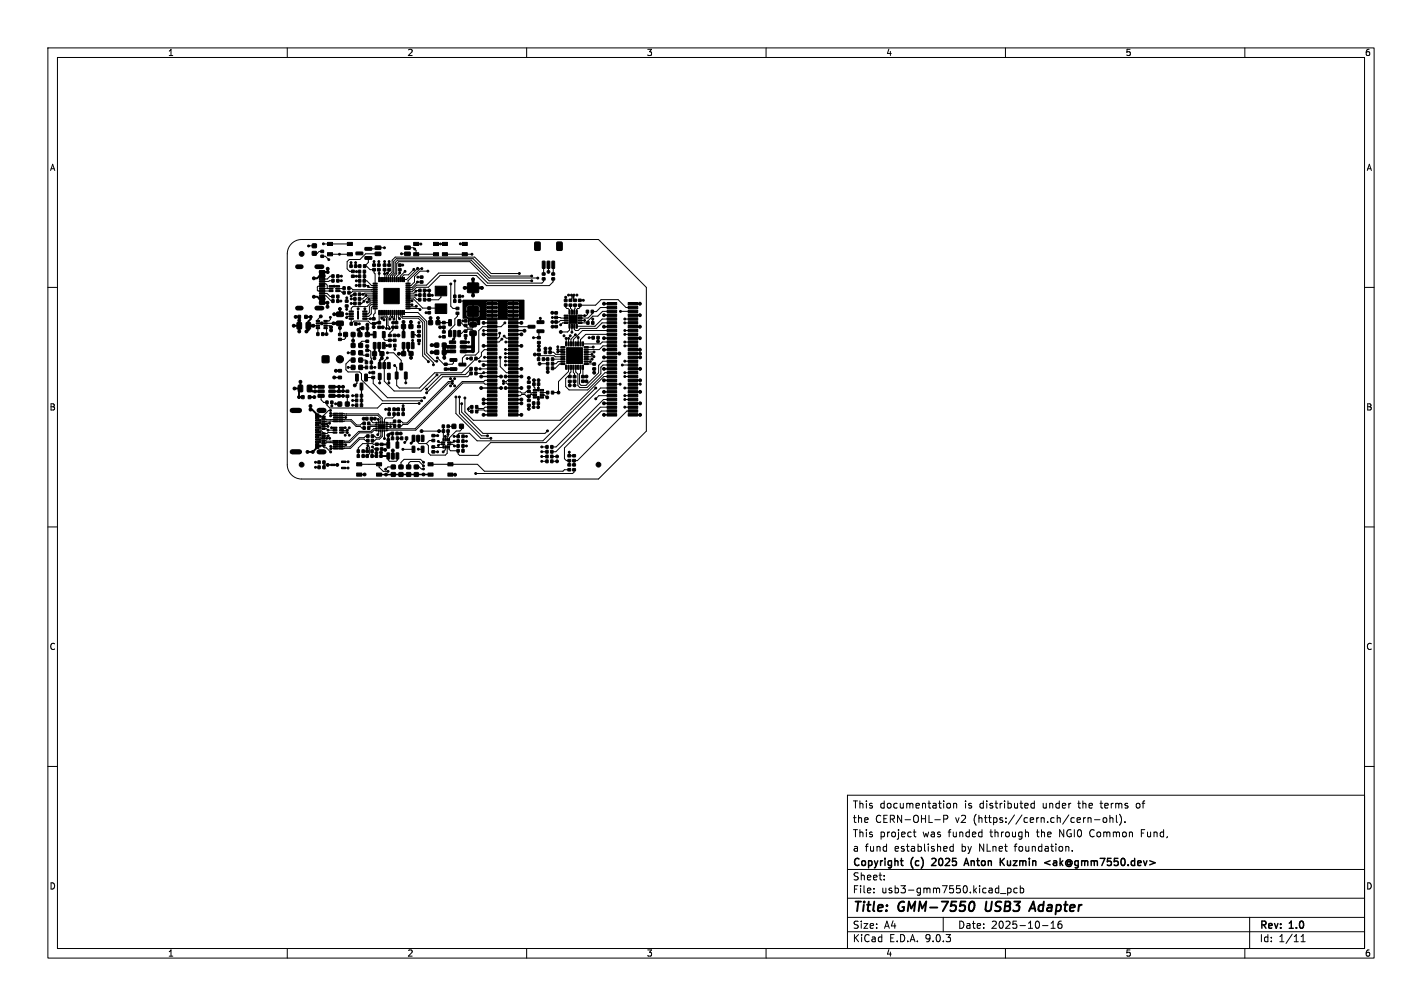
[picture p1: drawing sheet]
<svg xmlns="http://www.w3.org/2000/svg" width="297mm" height="210mm" viewBox="0 0 297 210" stroke-linecap="round" stroke-linejoin="round" font-family="sans-serif">
<defs><g id="words">
<g font-size="2.8">
<text x="178" y="190.9">Title:</text>
<text x="187.7" y="190.9">GMM-7550</text>
<text x="206.6" y="190.9">USB3</text>
<text x="216.9" y="190.9">Adapter</text>
</g>
<g font-size="2.1">
<text x="178" y="172">the</text>
<text x="178" y="169">This</text>
<text x="182.8" y="172">CERN-OHL-P</text>
<text x="183.7" y="169">documentation</text>
<text x="199.6" y="172">v2</text>
<text x="201.5" y="169">is</text>
<text x="203.5" y="172">(https://cern.ch/cern-ohl).</text>
<text x="204.7" y="169">distributed</text>
<text x="218" y="169">under</text>
<text x="225.6" y="169">the</text>
<text x="230.4" y="169">terms</text>
<text x="238" y="169">of</text>
<text x="178" y="178">a</text>
<text x="178" y="175">This</text>
<text x="180.7" y="178">fund</text>
<text x="183.7" y="175">project</text>
<text x="186.9" y="178">established</text>
<text x="192.8" y="175">was</text>
<text x="198.2" y="175">funded</text>
<text x="201" y="178">by</text>
<text x="204.7" y="178">NLnet</text>
<text x="207.1" y="175">through</text>
<text x="212.3" y="178">foundation.</text>
<text x="217" y="175">the</text>
<text x="221.8" y="175">NGI0</text>
<text x="228.3" y="175">Common</text>
<text x="239.1" y="175">Fund,</text>
<text x="178" y="184">Sheet:</text>
<text x="178" y="181.2">Copyright</text>
<text x="190.3" y="181.2">(c)</text>
<text x="195.3" y="181.2">2025</text>
<text x="202.8" y="181.2">Anton</text>
<text x="210.8" y="181.2">Kuzmin</text>
<text x="220.6" y="181.2">&lt;ak@gmm7550.dev&gt;</text>
<text x="178" y="186.7">File:</text>
<text x="184.1" y="186.7">usb3-gmm7550.kicad_pcb</text>
<text x="178" y="196.9">KiCad</text>
<text x="178" y="194.1">Size:</text>
<text x="184.7" y="194.1">A4</text>
<text x="185.7" y="196.9">E.D.A.</text>
<text x="193.3" y="196.9">9.0.3</text>
<text x="200" y="194.1">Date:</text>
<text x="207" y="194.1">2025-10-16</text>
<text x="263" y="194.3">Rev:</text>
<text x="263" y="196.9">Id:</text>
<text x="267.1" y="196.9">1/11</text>
<text x="269.4" y="194.3">1.0</text>
</g>
<g font-size="1.8">
<text x="35" y="11.9">1</text>
<text x="85" y="11.9">2</text>
<text x="135" y="11.9">3</text>
<text x="185" y="11.9">4</text>
<text x="235" y="11.9">5</text>
<text x="285" y="11.9">6</text>
<text x="10.3" y="35.9">A</text>
<text x="285.4" y="35.9">A</text>
<text x="10.3" y="85.9">B</text>
<text x="285.3" y="85.9">B</text>
<text x="10.3" y="135.9">C</text>
<text x="285.3" y="135.9">C</text>
<text x="10.3" y="185.9">D</text>
<text x="285.3" y="185.9">D</text>
<text x="35" y="199.9">1</text>
<text x="85" y="199.9">2</text>
<text x="135" y="199.9">3</text>
<text x="185" y="199.9">4</text>
<text x="235" y="199.9">5</text>
<text x="285" y="199.9">6</text>
</g>
</g></defs>
<g fill="none" stroke="#000" stroke-width=".21">
<path d="M10 10h277v190h-277zM12 12h273v186h-273zM60 10v2M110 10v2M160 10v2M210 10v2M260 10v2M60.9 50.9a3 3 0 0 1 2.1-.9h62l10 10v30l-10 10h-62a3 3 0 0 1-3-3v-44a3 3 0 0 1 .9-2.1zM65.6 51.3l-1.2 .1M67.3 59.3h.8l.2 .2v.8M67.3 59.8h-.9l-.1 .1v.7l.2 .2h2.7M67.3 52.5h-.6l-.4 .4h-.7"/>
<path d="M67.3 53.5h.7l.7 .7M67.5 50.9h.1M67.6 50.9h5.5M68.9 53.1h4.2M69.2 59.8h1.3M69.5 58.6l-2.2 .2M69.5 57.7h-.5l-.7 .6h-1M70.6 58.6h.7M70.6 57.7h.7M73.3 54.8v.8M73.3 54.8h.1M73.7 57.7h1.4"/>
<path d="M74.3 54.8v.8h.8M74.4 58.6h.7M74.4 59.6h.7M74.4 59.6h.1M74.4 56.7h.7M76.1 59.6h.6l.4 .4h1.2M76.1 56.7v1.9h.5l1 1h.7M76.9 53.9v.9l-.7 .8h.3l.8 .7h.8v.7l.2 .2v2M78.1 54.6v.7M79 53h-2.6l-1.2 1.2h-2.3l-.4 .4v1.5l.5 .6h.7M79.1 54.6v.7M79.1 56.3l.1 2.1"/>
<path d="M80.3 51.7h-1.3l-.3 .3h-1.8M80.3 54.6v.7M80.3 56.3l.1 2.1M81.3 54.6v.7M81.3 56.3v.4l-.4 .3-.1 .4v1M82.4 58.4v-.8l.4-.4v-2.2l.5-.4h14.8l4 4h9M83.5 55.3h.6M83.5 56.3v.8l-.7 .7v.6M83.5 57h.1M83.9 53h.1M83.9 53h1.2M84.1 55.3v.1"/>
<path d="M84.6 56.7l-1 1v.7M85.1 51.7h1.3l.5 .6v.8h4.2M86.4 56.2l-1.1 1.2h-.9l-.4 .4v.6M86.9 50.9l1 .1M87.2 56.1l-2.3 2.3h-.5M87.2 56v.1M87.3 57.9h.8M88.1 58.9h-.9l-1.1 1.1h-.9M88.1 56.1h-.4l-2.5 2.5v.6M89.4 56.6h-1.7l-1.1 1.2v1.1l-.8 .7h-.6M91.1 50.9h1.8M92.9 53.1h5.7"/>
<path d="M94.1 59.3v4.6l.5 .5h.9M95 58.7v4.2M96.2 50.9h.9M108.5 57.1h-5.9l-3.5-3.4h-16.6l-.6 .6v2.5l-.7 .7v.9M111 57.6h-8.6l-3.6-3.6h-16l-.6 .6v2.3l-.6 .7v.8M111 57.6h.1M112.3 58h-10.1l-3.8-3.7h-15.4l-.5 .5v2.2l-.5 .6v.8M112.3 58v.1M113.5 55.3v1.9M113.5 58.2v.6l-.3 .3h-11.3l-2.1-2.1h-8.2l-2.5 2.5h-2.1l-.9 .9h-.9M114.5 55.3v1.5M115.5 58.2v.6l-.8 .8h-13.1l-2.1-2.1h-7.6l-2.4 2.5h-2.5l-.8 .8h-1"/>
<path d="M115.5 55.3v1.9M115.5 57.2h.1M10 60h2M66.4 68.5v1.3M67 66.1l-.6 .5v.4M67.3 61.3h1l.7 .6h.5M67.3 61.8h.8l1.1 1.1h.3M67.3 60.3h1.9M68 68.5l.2 .2v1.1h-.8M68 67h.7M68.7 67h.1M69 66.3v.4l-.3 .3"/>
<path d="M70.5 60.8h.6l.4 .3h.4M70.6 61.9v1h.6M71 68.5v1.3M71.9 60.2l-1.4 .1M72.2 69.8v.8l-.3 .3h-.9M72.4 65.5v.1M72.4 65.5h1M72.4 63.9v.7M72.4 62.2v.7M72.7 76.7h1.1M72.7 73.6h1.1M72.7 73.6v.1"/>
<path d="M72.9 60.2h.5l.3 .3 4.6-.1M73.3 62.4h.8M73.3 63.4h.8M73.4 66.5v1.1l.5-.6h3l.5 .6h.6M73.4 66h-.7l-.3 .3M73.7 71.1h.1M73.7 69.8l.1 2.3M73.8 75.2h-.7l-.8 .8v1.2l.4 .5h2.4l.4 .4v1.2l4.4 4.4h8.2M74.1 61.5h-.4l-.4 .4M74.3 67.6h.7M74.8 64.5v1.3M75.3 73.6l.5 .6h.9"/>
<path d="M75.3 76.7h1.2M75.3 75.2h1.1l.1 .5M76.2 64.5h.1M76.2 64.5v.5M76.5 78.8h1.4M76.7 71.2h-1.1l-.3 .3v.6M76.7 72.3v.8h.5l.3 .3 .1 3.3h.7M77.1 62.4h.1M77.7 60.8h.1M77.9 77.8h-.7M77.9 78.8v1.3l3 2.9h7.7M77.9 78.8h.1"/>
<path d="M78.3 61.2h-2.1l-.3 .3h-.8M78.3 61.6h-1.8l-.8 .8h-.6M78.3 62.4l-1.2 .1M78.3 62h-1.4l-1.4 1.4h-.4M78.3 62.8h-.9l-.3 .3h-.4M78.3 63.2h-.8l-.8 .8h-3l-.3 .3v.7M78.3 64.4v1l-.3 .3v.9l-1.8-.1M78.3 64h-.5l-.3 .3v1.2l-.5 .5h-.8M78.3 63.6h-.8l-.4 .4v1.3l-.2 .2h-.7M78.3 60.8h-4.6l-.3 .3h-.5M79.2 67.4h.1M79.2 65.2v2.2"/>
<path d="M79.3 78.6v1.3M79.3 79.9v.1M79.6 65.2v1.1l.2 .2M80 65.2v.9l.2 .2v.5M80.1 72.1l1.3 .1M80.1 69.9v.9l.3 .3 2-.1M80.4 65.2v.9l.3 .3v2.2M80.8 65.2v.8l.2 .3v1.6l.3 .3v.4M80.9 74.7l-.6 .7v4.2l2 2h5.6l3.4-3.3M80.9 73.7h1.3l1.6 1.5v1.3M81.2 78.6v1.4M81.4 71v.1"/>
<path d="M81.6 65.2l-.2 1.4M82 65.2l-.1 1M82.1 68.3v.6l-.7 .6v.5M82.4 65.2l-.1 1.4M82.4 70h.8M82.5 72.2v.7M82.5 72.9v.1M82.8 65.2v2.2M83.2 65.2v1.1l.3 .2M83.6 65.2v.7l.5 .5h3.3l.9 .9v7l1.2 1.2M84 65.2v.7l.1 .2h3.5l1.1 1.1v6.7l1.8 1.8v.5M84.4 65.2h2.9l1.8 1.9v6.6l1.7 1.7h.4"/>
<path d="M84.7 78.4v1.5M85.2 62.8h.8M85.2 61.6h2.5M85.2 62h1.4l.5 .6h.6M85.2 64.4h2.3l.2 .2M85.2 63.6h.8M85.2 63.2h.1M85.2 62.4h1.1l2 1.9h3.7l.1 .2M85.2 62.4h.1M86.2 71.1v1M87 63.9l-.2 .1h-1.6M87.5 67.4v.8"/>
<path d="M87.5 69.2v.9l-1.3-.2M87.5 71.1v.7M87.7 60.7h-.7l-.6 .5h-1.2M88.7 60.7v.9M88.9 65.3h.1M89 65.3h.6M89.6 62.6h.1M89.6 61.6l.7 .1M89.7 61.6h-.1M89.7 60.7v.9M91.3 74.7l1.4 1.3h1.8l.2-.2v-.6M91.9 70.3h.8"/>
<path d="M91.9 70.3h.1M92.1 60.8v1.3l-.5 .5h-2.9M92.7 68.3v1M93.7 77.1h.1M94.5 79.5l-.9 .2-8.6 8.6h-.8l-.4-.3h-.4M94.7 77.1h-1.6M95.5 65.4v.6l-.5 .6v1.2l-1 1v.8M95.9 67.4h.4l.6 .5h.4l.3 .6h1.1l.1-.2v-.6M96 62.9h2.3l.5 .5v1.6M96.6 61.9h-.6M96.7 67h-.1M96.7 67h.6"/>
<path d="M96.8 71.5h1M97.3 70.1v.6M97.6 74.9h.8M98.4 78l-.7 .6h-5.2l-3.4 3.4M98.4 77l-1.2 1.2h-5.1l-3 3.1M98.8 69.6v-.6l-.2-.2h-1l-.3 .3h-.4l-.5 .5h-.5M99.4 77h3.4M100.2 75.4h2.6M100.2 75.4h-.1M101 69h1.8M101.2 74.6h.1M101.2 74.6h1.6"/>
<path d="M102.8 73h-1.6l-.7 .6v.7l-.5 .6h-.6l-3 2.9h-5.6l-3.2 3.2h-4.2l-.6-.5v-3.8l-.4-.4M102.8 77.8l-3.4 .2M102.8 79.4h-1.5l-.3 .3h-4.4l-9.9 9.8h-6M104.4 69.6l-.1 .7-.3 .3h-1.2M104.5 74.6v1.9l1.3 1.3h1.4M104.8 70.8l-.6 .6h-1.4M105.3 70.2l.4 .4h1.5M105.4 67.4l-.7 .8h-3.9l-.8 .8v4.5l-.7 .6h-2.1l-.6 .7v1.3M105.6 76.2h1.6M105.6 75.4h1.6M105.6 74.6h1.6M105.6 73.8h1.6"/>
<path d="M105.6 73h1.6M105.6 71.4h1.6M107.2 68.2h3.8M107.2 79.4h-1.2l-.2 .3-.7-.2M109.5 69v.1M110.5 78.9v.9M111.4 70.5h.1M111.5 79.4v1.4l.2 .2v.5M111.6 79.4h-.1M111.7 74h.1M112.5 79.4l-.1 1.8M112.5 71.5v1.6"/>
<path d="M112.9 69.2l-.4 .3v1h-1.1M113.5 75h.9M113.9 72.8v.7M114.4 76.9v.7M114.4 77.6v.1M114.4 75.9l-1.7 .1M114.9 72.8v.7h.7l.5 .5h1.5M115.4 65.3h.1M115.4 66.3l2.8 .1M115.4 67.2h.1M115.4 65.3h.8M115.4 75h2.2"/>
<path d="M115.4 68.2h.1M115.4 68.2h.8M116.5 73l.1 .1 1-.1M117.6 74.5h-1.6l-.2-.2h-3l-.3-.3v1M117.6 75.5h-1l-.5 .4h-.7M117.6 76h-.7l-.9 .9h-.6M117.6 73.5l-1-.1-.1 .1M118.1 62.1v.6M118.1 63.7v.5l.8 .5v.5M118.2 66.9h-1.2l-.3 .3h-1.3M118.2 67.4h-.7l-.4 .4M118.2 70.7v1.1"/>
<path d="M118.7 76.7v.9l-2.1 2.1v2.3h-1.2M118.7 70.7v1.1M118.8 70.7h-.1M118.9 68.1v.8l-.4 .4h-1.4M119 79.6v.9M119.1 63.7v.7l.3 .3v.5M119.3 76.7v1l-.3 .2v.7h-.5l-.4 .4v1.7l.8 .7h3.9l3.5-3.6h1.5M119.4 61.6l.1 .7-.4 .4M119.4 68.1v1.3M119.5 62h.1M119.7 76.7v1.1l.3 .2v.6M119.8 62h.1"/>
<path d="M119.9 61.6l-.1 .7 .3 .4M120 79.6v.9M120.1 63.7l-.2 1.5M120.2 69.9l-.9 .9v1M120.8 70.5v1.3M121.1 62.7h.7M121.2 66.9h.9M121.7 79.6h.8M121.7 76.7v1.9h.8M122.4 74h1.2M122.4 75.5h.9M122.4 75h1.3"/>
<path d="M122.4 76h1.7M122.5 79.6h.1M122.7 65.1v.6l-.3 .2h-1.2M123.1 70.5h.8M123.3 75.5h.1M123.6 74h.1M123.7 75h.1M123.8 66.6v.8M123.8 67.4h.1M123.9 72.5h-1.5M124 74.5h-1.6M124.1 77v.8"/>
<path d="M124.1 73.5h-1.7M124.9 71.1v.1M124.9 70.5v.8M127.8 65h-2l-1 1h-1l-1 1v.4h-1.6M127.8 64.2h-2.4l-.9 .9h-.8v.4l-.9 .9h-1.6M127.8 67.4h-2l-1.2 1.2h-3.4l-.4 .4h-.6l-.3-.2v-.7M127.8 69h-6.2l-1.9 1.9v.9M127.8 76.2h-1.9l-.4 .5v1.3l-2.9 2.9h-1.5l-.4-.4v-2.4l-.5-.4v-1M127.8 75.4h-1.9l-.9 .9v1.5l-2.6 2.7h-1.1l-.3-.3v-2.1l.2-.2v-1.2M127.8 72.2h-1.9l-.7 .8h-2.8M127.8 71.4h-2l-.4 .4h-3.7M127.8 78.6h-1.7l-9.1 9.1h-18.1l-1.8-1.7v-2.9"/>
<path d="M127.8 69.8h-5.4l-1.2 1.1v.9M127.8 66.6h-2l-1.5 1.5h-3.8M129.6 65h2.6M130 76.2h2.2M130.5 77.8h1.7M130.5 69h1.7M130.5 75.4h1.7M130.5 71.4h1.7M130.5 78.6h1.7M130.5 72.2h1.7M130.5 69.8h1.7M130.5 66.6h1.7"/>
<path d="M130.5 67.4h1.7M132.2 64.2h-1.4l-1.7-1.6h-3.6l-1.1 1.1h-3.3v.5l-.6 .4v.6M285 60h2M65.9 96.5h.7M65.9 97.6h.7M66.3 93.1l1.3-.1v.3M66.3 89.8h.6l.7 .7h.7l.2-.2h1.5M66.3 93.1h.1M66.3 91.3h.6l.3 .2h1.6M66.3 89.3h.6M66.3 88.3h.6M66.3 90.8h.6"/>
<path d="M66.3 91.8h.5M66.3 92.3h.5M66.3 87.8h.6M66.8 92.3h.1M66.8 90.2l-.5 .1M66.9 88.3h.1M66.9 90.7v.1M67.1 82.7v.8l.5 .5h.7v.6l.6 .6h9.9l1-1h7.7M67.6 93.3l.1 .2h.4l1 .9M67.6 93.3h.1M67.6 92h2.5M67.6 91h1"/>
<path d="M67.6 87.5l2.5 .1M67.6 89h.9M67.6 89.5h.6l.3 .3h1.5M67.7 96.5v1.1M67.7 97.1h.7M68.2 88.5h-1l-.2 .3h-.7M68.2 88.5h.1M68.8 88.3h.1M68.8 88.3h-.4l-.2 .2M69 87.9h.1M69 87.6h.1M69 92.4h.1"/>
<path d="M69 92.1h.1M69 85.7h-.4l-1 1.1v.2l-1.3-.1M69.1 86.3h1M69.1 93.2l1 .1M69.2 89.3h.8M69.3 84v.7M69.3 84.7v.1M70.1 84.3l.9 .1M70.1 92.9h2.1M70.1 87.2h2.1M70.1 88h-2.5M70.1 93.7h-1"/>
<path d="M70.1 92.4l-2.5 .1M70.1 86.7l-1 .1M71.2 86.3l7.8 .1 .8 .8 .1 1M71.2 88l2.1-.1 1.1 1.1h.9l.3 .4h.4M71.2 87.6h2.2l1.1 1.1h.8l.3-.3h.4M71.2 86.7h7.7l.7 .7-.1 .8M71.3 89.3h.8M71.3 90.3l1.1-.1 .1 .1M71.7 81.7h.8M71.8 97.7h.9M71.8 96.4h.9M72.3 86.7h.1"/>
<path d="M72.3 86.4h.1M72.5 82.7v1.7M72.5 89.8l-.1 .1-1.1-.1M72.5 82.7h.1M73.6 83.6h.9M73.6 82.6h.9M73.6 84.6h.9M75 96.9h4.2v.6l.8 .9h1M76.7 93.6v.6h-.9M76.8 93l.4 .4v1.3l-.5 .5h-.9M76.8 91.1h-.4l-.4 .3h-1l-1.9 1.9h-1.9M76.8 92h-.4l-.4-.3h-.9l-1.9 1.9-2 .1"/>
<path d="M77 89.4h.1M77 88.4h.1M77 88.4l.4 .3h1.2M77.6 87.4v.5l.3 .4h.7M77.8 93.3l.5 .5h.4M78.4 89v.1M78.6 89.5h-.6l-.5 .6h-2.6l-2 2-1.7-.1M78.6 89.1l-1.2-.1-.4 .4M78.6 89.9l-.4-.1-.6 .6h-2.5l-2.1 2h-1.8M78.7 92.7l-3-.1-.9 .9v1.7M79 87.6l.1 .6M79.1 89.9v.7l-.2 .2"/>
<path d="M79.5 90.1l.1 .1M79.5 89.9l.1 1.1-.5 .4h-.5l-.3-.3h-.5M79.6 87.9l-.1 .1M79.9 89.9l-.1 1.2-.5 .6h-.7l-.3 .3h-.5M80.3 89.9v1.7M80.5 85.5h.8v1M80.7 89.1h.8M80.7 88.7l1.4-.1 .3 .3M81.1 95.2v.9l.2 .2h1.4l.3-.2v-.9M81.6 88.3h.1M81.7 88.6h.1M82 91.5h.1"/>
<path d="M82 90.5v1M82.1 97.5h-1.1l-.5 .5M82.3 85.5h.9M82.4 88l-.3 .3h-1.4M82.4 88.9h.1M82.4 88h.1M83 92.2v.1M83.2 86.5h-.9v.5l-.3 .3h-1.4l-.3 .3v.6M83.9 91.5h-.9v1.4M84.2 93.8h2.1M84.2 84.7v1.8M84.9 91.5v.5l-.4 .4"/>
<path d="M86.4 93.8h-.1M87 97.5h.6l.4 .4h.5M87.3 91.5v.9l.2 .2h1.5M87.4 93.8h.9M88.1 90h4.5M88.5 96.5l-.7-.6h-3.4l-.7 .6v1M88.5 97.3l-1-.9h-1.8l-.3 .3v.8M89 92.6l.5 .4v1.6l.4 .4h3.1l.4-.4v-1.3M89.9 96.9h9.8l1.5 1.5h16.4l.3-.3h1M90.5 94.3h.9M90.5 93.3l.1 .1h1.9l.1-.1M90.5 92h-.8l-.7 .6"/>
<path d="M91.4 94.3h.1M91.6 92.2l.1 .2h.8M92.5 92.8h-.7l-.2 .2M92.6 89v1M92.6 90v1.8M93 91.1v.7M93 91.8h.1M93 93.3v.6l-.4 .4M93 91.1h.1M93.6 90v1.1l-.2 .2v.5M93.6 89h1.2M93.9 92.8h.7l.3 .3h.8"/>
<path d="M94.5 80.1l-.7-.1-8.7 8.6h-.9l-.4 .3h-.4M95.2 82.9v3.4l5.2 5.2h2.1M95.7 92.1h-.9l-.2 .3h-.7M95.9 82.9v3.5l4.7 4.6h1.2M96.4 89v.7l-.3 .3h-.8l-1.5 1.5v.3M96.4 84.3v1.7l4.5 4.5h12.9l.5-.5M96.7 92.1h.7M96.7 91.1h.7M97.4 93.1h-.7v1M98.5 85h-.5l-.2 .2v.5l.2 .2h.5M99.6 85l.3 .3h1.1l.3-.3h1.5M102.8 85.8h-1.5l-.2-.2h-1.2l-.3 .3"/>
<path d="M102.8 80.2h-1.5l-.2-.2h-4.4l-9.9 9.8-6.1 .1M105.1 80.1l.7-.1 .2 .2h1.2M107.2 81.8h1.5l.3 .3h.6l.4-.4h.5l.4 .4 .8-.1M110.5 80.8v.9M110.5 82.7v.9M110.5 84.6v.8M111.5 84.2l-.1 .8M111.7 82.5l-.8-.1-.4 .3h-.5l-.4-.3h-.6l-.3 .2h-1.5M112.4 83.2v1.8M112.5 80.2h-.1M113.1 94.3h1.1M113.1 96.3h1.1"/>
<path d="M113.1 93.3h1.1M113.1 95.3h1.1M113.2 82.5h.5l.6 .5M113.2 82h1.2M115.3 96.3h1M115.3 95.3h1M118.9 94.4v.7h1M119.9 98.1v.5l-.3 .3h-20.3M124.4 81l-11 11h-13.7l-1.6-1.5h-2.2l-.2 .2v.4h-.9M127.8 81h-2.4l-11.4 11.4h-11.5l-2.7 2.7h-3.8l-.3-.3v-.7h-1.6l-.3-.3v-.5M127.8 85h-2.4l-9.3 9.3h-.8M127.8 82.6h-2.7l-.7 .7"/>
<path d="M127.8 85.8h-2.2l-7.7 7.7v2.3l.4 .4h.6v.8M127.8 83.4h-1.8l-9.8 9.9h-.9M127.8 80.2h1.7M130.5 82.6h1.7M130.5 85h1.7M130.5 81h1.7M130.5 83.4h1.7M132.2 85.8h-1.3l-10.3 10.4h-.7v.8M132.2 80.2h1.5M10 110h2M285 110h2M10 160h2"/>
<path d="M177 166h108v32h-108zM190.7 173.7h.6M191 173.2v1.3l.3 .2M197.1 171l.7-.1 .2-.2-.1-.4-.8-.1v1.5M197.9 167.8l.3-.1 .3 .3-.1 .6h-.5M199.1 176.2v1.5M199.1 176.8l-.4-.1-.3 .3 .1 .6h.6M199.2 167.8l.2-.1 .3 .1 .1 .9M199.2 167.7v1M214.7 173.8l.1 .9M216 167.8l-.4-.1-.3 .3 .2 .6h.5M216 167.2v1.5"/>
<path d="M223.2 176.8v.9M224 177.6v.1M227.2 170.7v1M227.2 170.8l.3-.1 .3 .1 .1 .9M227.7 173.6v.7M228.6 171.1h1.1M230.5 170.8l.4-.1 .3 .3v.4l-.3 .3-.4-.1-.1-.2zM231.8 170.8l.2-.1 .4 .1 .1 .9M231.8 170.2v1.5M233.2 170.2v1.3l.2 .2M233.8 170a1.72 1.72 0 0 1 0 2.3M235 171.6v.1"/>
<path d="M237.4 167.8v.8M238.4 173.9h.5M239.1 173.2h-.7v1.5M285 160h2M60 198v2M110 198v2M160 198v2M177 194.5h108M177 191.5h108M177 187.5h108M177 181.5h108M182.5 186.3v.1"/>
<path d="M182.5 185.5v.1M184.7 183.6v.1M184.7 182.8v.1M197 191.5v3M209 186.5h1.1M210 198v2M210.5 185.4v1.5M210.5 185.5l.4-.1 .3 .3-.2 .6h-.5M212.5 185.5l-.5-.1-.3 .3 .2 .6h.6M213.1 185.5l.4-.1 .3 .3-.1 .6h-.6M213.1 184.9v1.5M217.7 193.2h1.2"/>
<path d="M219.5 193.8h.9M219.5 192.7l.5-.4v1.5M221.2 192.4a1.17 1.17 0 0 0-.1 1.3h.6l.1-.5-.3-.3h-.4l-.1 .3M260 198v2M261 191.5v6.5M271.7 196.6h.9M271.7 195.5l.5-.4v1.5"/>
</g>
<g fill="none" stroke="#000" stroke-width=".4">
<path d="M67.3 57.6h-.6l-.5 .5h-.7M68.4 56.1v.7h-1.1M61.3 68h1.2M61.7 66.2h.8v3M62.7 79.7v1.4M63.9 66.2h1v.4l-.5 .5v.9M65.5 62h.8l.4 .4h.6M67.3 63.2h1.1v.9M70.1 77.4h.9M71 64.5v1.1h-1.2M75.8 68.5h-.6l-.4 .4 .4 .3v.7M76.7 67.8h.1"/>
<path d="M76.7 69.9h1.5M76.7 69.8v.1M76.7 67.8v2M78.2 72.1v2.7M79.2 72.1v1.2l.6 .6v.9l-.5 .4v1.1M79.2 68.3h.7M79.2 67.4l-1.2 .2v.7M80 68.3h-.1M82.1 67.4h.7M82.8 68.3h-.7M84.3 68.2h.1M84.3 67.2v2.7"/>
<path d="M84.3 72.1v1.7M84.3 73.8h.1M84.3 73.8l-1 .1M85.2 72.1v1.1l.6 .6v.9M85.8 67.2v1M88.7 60.7h1M89.9 66.4v1M91.5 66.4v1M92.7 68.3h-.8M61.5 81.1h1.2M62.7 81.1l-.3 .3v1.5h.8M64.6 82.9h1"/>
<path d="M64.8 84.8v.7h.4l1.1 1.1v.3M66.3 93.1v.3l-1 .9h-1.1M67.1 80.8h-2.1l-.4 .3 .6 .6h1.9M69.3 82.7h2.4M69.3 80.8h2.4M70.8 81.7h-1.5M70.8 80.8v.9M71.7 81.7h-.9M77.6 87.4h.7M79.6 94.5v.7h1.5M79.7 92.8h1.3M82 90.5h-.5l-.4 .4v.9"/>
<path d="M82.9 90.5h.8M86.4 91.5v.5l-.5 .5M90.5 90.9h.9M202.6 188.6l.2-.3 .4-.1a1.19 1.19 0 0 1-.5 2l-.1-.1M206 188.2l-.2 1.6 .4 .4M214.9 190.2l.9-2 .5 2M215.2 189.6h.9"/>
</g>
<g fill="none" stroke="#000" stroke-width=".3">
<path d="M69.8 78.8h1.2M95 69.6v1l-.5 .4v.5M100.5 78.6h2.3M101 76.2h1.8M101 69.8h1.8M101 72.2h1.8M101 67.4h1.8M107.2 69.8h1.7M107.2 78.6h1.7M107.2 72.2h1.7M107.2 77h1.7M107.2 67.4h1.7"/>
<path d="M107.2 69h2.3M111.7 74h.8M112.8 66.5l.1 .8M126.2 63.4h1.6M126.2 79.4h1.6M126.2 70.6h1.6M126.2 77h1.6M126.2 68.2h1.6M126.2 65.8h1.6M126.2 73h1.6M126.2 74.6h1.6M127.8 73.8h1.5"/>
<path d="M132.2 63.4h1.4M132.2 79.4h1.5M132.2 70.6h1.4M132.2 77h1.5M132.2 68.2h1.4M132.2 65.8h1.4M132.2 73h1.4M132.2 74.6h1.5M132.2 73.8h1.5M68.4 97.1h2M75 99.1h1.1M75.9 87.4h.1"/>
<path d="M76 87.4h.6M76.1 99.1h.1M78.3 87.4h.1M78.6 94.6v.6M79.7 93.7l.7 .2M80.4 93.9h.1M80.6 99.1h.1M82.1 94.1v1.1M82.1 99.1h.1M89.9 99.1h-10.7M89.9 99.1h.1M94.1 99.1h1"/>
<path d="M100.5 81h2.3M101 84.2h1.8M101 86.6h1.8M101 83.4h1.8M107.2 84.2h1.7M107.2 86.6h1.7M107.2 81h1.7M107.2 83.4h1.7M126.2 84.2h1.6M126.2 86.6h1.6M126.2 81.8h1.6M132.2 84.2h1.5"/>
<path d="M132.2 86.6h1.5M132.2 81.8h1.5M188.1 179.7h.5M194.7 179.3h-.1M195.4 179.8l-.8 .9h.9M209.1 179.8l.7 .9M209.8 179.2l-.9 .8M219.3 179.7l-1.1 .4 1.1 .4M188.5 180.7h.1M201.3 180.7l.5-1.5 .5 1.5M201.5 180.3h.7M220.1 180.2v.4"/>
</g>
<g fill="#000" stroke="#000" stroke-width=".21">
<path d="M65.2 50.9h.9v.8h-.9zM65.2 52.5h.9v.8h-.9zM67 53.3h.6v.4h-.6zM67 52.2h.6v.5h-.6zM66.7 56.5h1.1v.5l-1 .1zM66.7 57.3h1.1v.5l-1 .1zM66.7 58.6h1.1l.1 .2-1.1 .1zM66.7 59.6h1.1l.1 .2-1.1 .1zM66.7 59.1h1.1l.1 .2-1.1 .1zM66.7 58.1h1.1l.1 .2-1.1 .1zM68.4 50.6h1v.7h-1zM68.4 52.8h1v.6h-1z"/>
<path d="M69.3 57.4h.5v.5h-.5zM69.3 58.3h.5v.6h-.5zM68.8 59.6h.7l.1 .2-.8 .1zM70.3 57.4h.5v.5h-.5zM70.3 58.3h.5v.6h-.5zM70.1 59.6h.8v.2l-.7 .1zM72.5 50.6h1.1v.7h-1.1zM72.5 52.8h1.1v.6h-1.1zM73.1 55.3h.5v.5h-.5zM73.4 56.4h.6v.5h-.6zM73.4 57.4h.6v.5h-.6zM74 55.3h.5v.5h-.5z"/>
<path d="M74.9 56.4h.4v.6h-.4zM74.9 57.4h.4v.6h-.4zM74.9 55.3h.5v.5h-.5zM74.9 58.4h.5v.5h-.5zM74.9 59.3h.5v.5h-.5zM74.4 52.6h1.3l.1 .5-1.4 .1zM75.9 56.4h.4v.6h-.4zM75.9 57.4h.5v.6h-.5zM75.9 55.3h.5v.5h-.5zM75.8 58.4h.5v.5h-.5zM75.8 59.3h.5v.5h-.5zM76.2 53.6h1.4l.1 .5h-1.4z"/>
<path d="M76.2 51.7h1.4l.1 .5h-1.4zM77.9 56.1h.5v.4h-.5zM77.9 55.1h.5v.5h-.5zM77.9 59.1h.8l.1 .2h-.8zM77.9 59.5h.8l.1 .2h-.8zM78.9 56.1h.5v.4h-.5zM78.9 55.1h.5v.5h-.5zM79.1 57.9l.2 .1-.1 .8h-.1zM79.5 57.9l.2 .1-.1 .8h-.1zM78.4 51.4l1.1-.1 .1 .7-1.2 .1zM78.4 52.7l1.1-.1 .1 .6-1.2 .2zM79.9 57.9l.2 .1-.1 .8h-.1z"/>
<path d="M80.1 56.1h.5v.4h-.5zM80.1 55.1h.5v.5h-.5zM80.3 57.9l.2 .1-.1 .8h-.1zM80.7 57.9l.2 .1-.1 .8h-.1zM81 56.1h.5v.4h-.5zM81 55.1h.5v.5h-.5zM81.1 57.9l.2 .1-.1 .8h-.1zM81.5 57.9l.2 .1-.1 .8h-.1zM81.9 57.9l.2 .1-.1 .8h-.1zM82.3 57.9l.2 .1-.1 .8h-.1zM82.7 57.9l.2 .1-.1 .8h-.1zM83.1 57.9l.2 .1-.1 .8h-.1z"/>
<path d="M83.2 56.1h.6v.4h-.6zM83.2 55.1h.6v.5h-.6zM83.5 57.9l.2 .1-.1 .8h-.1zM83.9 57.9l.2 .1-.1 .8h-.1zM84.3 57.9l.2 .1-.1 .8h-.1zM84.8 59.5h.8l.1 .2h-.9zM84.8 59.1h.8l.1 .2h-.9zM84.5 52.7l1.1-.1 .1 .6-1.1 .2zM84.5 51.4l1.1-.1 .1 .7-1.1 .1zM86.4 50.6h1v.7h-1zM86.4 52.8h1v.6h-1zM87.8 57.6h.5v.5h-.5z"/>
<path d="M87.8 58.6h.5v.5h-.5zM90.5 50.6h1.1v.7h-1.1zM90.5 52.8h1.1v.6h-1.1zM90.9 59.8h2.4v2h-2.4zM92.4 52.8h1.1v.6h-1.1zM92.4 50.6h1.1v.7h-1.1zM96.6 52.8h1v.6h-1zM96.6 50.6h1v.7h-1zM111.7 50.6l.9-.1 .2 .2v1.4l-.1 .2h-.8l-.2-.2zM113.3 57h.5v.4h-.5zM113.3 58h.5v.5h-.5zM113.3 54.5l.5 .1v1.4h-.5z"/>
<path d="M114.3 54.5l.5 .1v1.4h-.5zM115.3 57h.5v.4h-.5zM115.3 58h.5v.5h-.5zM115.3 54.5l.5 .1v1.4h-.5zM116.3 50.6l.9-.1 .2 .2v1.4l-.1 .2h-.8l-.2-.2zM62.2 65.8h.6v.7h-.6zM62.1 67.3h.6l.3 .1v1.1l-.2 .2h-.6l-.2-.1zM63.6 65.8h.6v.7h-.6zM64 67.3h.6l.3 .1v1.1l-.2 .2h-.5l-.3-.1zM66 66.9h.8v.2h-.8zM66 67.4h.8v.2h-.8zM66 67.9h.8v.2h-.8z"/>
<path d="M66 68.4h.8v.2h-.8zM66.2 69.5h.4v.5h-.4zM67.2 69.5h.4v.5h-.4zM67.3 74.3h1.4v1.4h-1.4zM67.6 68.4h.8v.2h-.8zM67.6 67.9h.8v.2h-.8zM67.6 67.4h.8v.2h-.8zM67.6 66.9h.8v.2h-.8zM66.7 62.1h1.1v.5l-1 .1zM66.7 62.9h1.1v.5l-1 .1zM66.7 60.1h1.1l.1 .2-1.1 .1zM66.7 61.1h1.1l.1 .2-1.1 .1z"/>
<path d="M66.7 61.6h1.1l.1 .2-1.1 .1zM66.7 60.6h1.1l.1 .2-1.1 .1zM69.3 62.6h.5v.5h-.5zM69.3 61.6h.5v.6h-.5zM68.8 60.1h.7l.1 .2-.8 .1zM68.8 60.6h.7l.1 .2-.8 .1zM70.3 62.6h.5v.5h-.5zM70.3 61.6h.5v.6h-.5zM70.3 67.1l1.3-.1 .1 .3v.5l-.2 .2h-1.1l-.1-.2zM70.3 65.2l1.3-.1 .1 .3v.5l-.2 .2h-1.1l-.1-.2zM70.7 77.1h.6v.6h-.6zM70.7 78.5h.6v.6h-.6z"/>
<path d="M70.1 60.6h.8v.2l-.7 .1zM70.1 60.1h.8v.2l-.7 .1zM70.7 69.6h.6v.5h-.6zM70.7 70.6h.6v.5h-.6zM71.6 60.8h.5v.6h-.5zM71.6 59.9h.5v.5h-.5zM72.1 62.6h.6v.5h-.6zM72.1 63.6h.6v.5h-.6zM71.8 69.4h.7v.8h-.7zM73.1 67.3h.5v.6h-.5zM72.7 60.8h.4v.6h-.4zM72.7 59.9h.4v.5h-.4z"/>
<path d="M73.4 73.2h.7v.9h-.7zM73.4 74.8h.7v.8h-.7zM73.4 71.7h.7v.8h-.7zM73.4 76.3h.7v.8h-.7zM72.9 64.9h.9v.2l-.9 .1zM72.9 65.4h.9v.2l-.9 .1zM72.9 65.9h.9v.2l-.9 .1zM72.9 66.4h.9v.2l-.9 .1zM74.1 67.3h.5v.6h-.5zM73.4 69.4h.7v.8h-.7zM73.9 61.2h.5v.5h-.5zM73.9 63.1h.5v.5h-.5z"/>
<path d="M73.9 62.1h.5v.6h-.5zM74.3 78.1l.5 .1v1.3h-.5zM74.7 65h.2v1.6h-.2zM75 73.2h.7v.9h-.7zM75 74.8h.7v.8h-.7zM75 71.7h.7v.8h-.7zM75 76.3h.7v.8h-.7zM74.8 61.2h.5v.5h-.5zM74.8 63.1h.5v.5h-.5zM74.8 62.1h.5v.6h-.5zM74.8 69.4h.8v.9h-.8zM75.2 80h.6l-.1 1.4-.5-.1z"/>
<path d="M75.5 68.2h.5v.6h-.5zM76.4 72h.6v.5h-.6zM76.4 71h.6v.5h-.6zM76.2 78.1l.5 .1v1.3h-.5zM75.8 66.4h.8l.1 .2-.9 .1zM75.8 65.9h.8l.1 .2-.9 .1zM75.8 65.4h.8l.1 .2-.9 .1zM75.8 64.9h.8l.1 .2-.9 .1zM76.3 75.4h.5v.5h-.5zM76.3 76.4h.5v.6h-.5zM76.4 72.9h.6v.5h-.6zM76.4 73.9h.6v.5h-.6z"/>
<path d="M76.5 68.2h.5v.6h-.5zM76.3 69.4h.8v.9h-.8zM77.7 78.6h.5v.4h-.5zM77.7 77.6h.5v.4h-.5zM77.8 73.4h.8v.9h-.8zM77.3 75.4h.5v.5h-.5zM77.3 76.4h.5v.6h-.5zM77.8 67.3h.5v.5h-.5zM77.8 66.3h.5v.5h-.5zM77.9 59.9h.8l.1 .2h-.8zM77.9 60.3h.8l.1 .2h-.8zM77.9 60.7h.8l.1 .2h-.8z"/>
<path d="M77.9 61.1h.8l.1 .2h-.8zM77.9 61.5h.8l.1 .2h-.8zM77.9 61.9h.8l.1 .2h-.8zM77.9 62.3h.8l.1 .2h-.8zM77.9 62.7h.8l.1 .2h-.8zM77.9 63.1h.8l.1 .2h-.8zM77.9 63.5h.8l.1 .2h-.8zM77.9 63.9h.8l.1 .2h-.8zM77.9 64.3h.8l.1 .2h-.8zM78 71.5l.5 .1v1.2l-.5-.1zM78 69.2l.5 .1v1.2l-.5-.1zM78.9 71.5l.6 .1-.1 1.2-.5-.1z"/>
<path d="M79.1 64.8l.2 .1-.1 .8-.1-.1zM79.4 73.4h.8v.9h-.8zM78.9 67.1h.6v.5h-.6zM78.9 68.1h.6v.5h-.6zM79.1 75.7h.5l-.1 1.3-.5-.1zM79.1 78h.5l-.1 1.2h-.5zM79.5 64.8l.2 .1-.1 .8-.1-.1zM79.9 64.8l.2 .1-.1 .8-.1-.1zM79.9 71.5l.5 .1v1.2l-.5-.1zM79.9 69.2l.5 .1v1.2l-.5-.1zM80.3 64.8l.2 .1-.1 .8-.1-.1zM80 75.7h.6l-.1 1.3-.5-.1z"/>
<path d="M80.7 64.8l.2 .1-.1 .8-.1-.1zM81.1 64.8l.2 .1-.1 .8-.1-.1zM81.1 70.8h.6v.5h-.6zM81.1 69.8h.6v.5h-.6zM81 75.7h.5l-.1 1.3-.5-.1zM81 78h.5l-.1 1.2h-.5zM81.5 64.8l.2 .1-.1 .8-.1-.1zM81.2 71.9h.5v.5h-.5zM81.9 64.8l.2 .1-.1 .8-.1-.1zM82.3 64.8l.2 .1-.1 .8-.1-.1zM82.1 69.8h.6v.5h-.6zM82.1 70.8h.6v.5h-.6z"/>
<path d="M82.6 77.7h.5v1.4l-.5-.1zM82.2 71.9h.5v.5h-.5zM82.7 64.8l.2 .1-.1 .8-.1-.1zM82.5 67.1h.6v.5h-.6zM82.5 68.1h.6v.4h-.6zM83.1 64.8l.2 .1-.1 .8-.1-.1zM80.2 60.2h3.2v3.2h-3.2zM83.5 64.8l.2 .1-.1 .8-.1-.1zM83.5 75.8l.6 .1-.1 1.3h-.5zM83.9 67.7h.8v.9h-.8zM83.9 73.4h.8v.8h-.8zM83.9 64.8l.2 .1-.1 .8-.1-.1z"/>
<path d="M84 71.5l.6 .1-.1 1.2-.5-.1zM84 69.2l.6 .1-.1 1.2-.5-.1zM84.3 64.8l.2 .1-.1 .8-.1-.1zM84.5 77.7h.5v1.4l-.5-.1zM84.8 64.3h.8l.1 .2h-.9zM84.8 63.9h.8l.1 .2h-.9zM84.8 63.5h.8l.1 .2h-.9zM84.8 63.1h.8l.1 .2h-.9zM84.8 62.7h.8l.1 .2h-.9zM84.8 62.3h.8l.1 .2h-.9zM84.8 61.9h.8l.1 .2h-.9zM84.8 61.5h.8l.1 .2h-.9z"/>
<path d="M84.8 61.1h.8l.1 .2h-.9zM84.8 60.7h.8l.1 .2h-.9zM84.8 60.3h.8l.1 .2h-.9zM84.8 59.9h.8l.1 .2h-.9zM85 71.5l.5 .1-.1 1.2-.5-.1zM85.4 67.7h.8v.9h-.8zM85.5 73.4h.7v.8h-.7zM85.9 71.5l.6 .1-.1 1.2-.5-.1zM85.9 69.2l.6 .1-.1 1.2-.5-.1zM87.5 61.3h.4v.6h-.4zM87.5 60.4h.4v.5h-.4zM87.2 67.9h.6v.5h-.6z"/>
<path d="M87.2 69h.6v.4h-.6zM87.2 69.9h.6v.4h-.6zM87.2 70.9h.6v.5h-.6zM87.4 62.3h.5v.5h-.5zM88.4 61.3h.5v.6h-.5zM88.4 60.4h.5v.5h-.5zM88.5 62.3h.4v.5h-.4zM89.4 65h.5v.5h-.5zM89.4 64.1h.5v.5h-.5zM89.4 61.4h.5v.5h-.5zM89.4 62.3h.5v.5h-.5zM89.5 66.9h.8v.9h-.8z"/>
<path d="M90.9 63.5h2.4v2h-2.4zM90.8 73.1h.8v.9h-.8zM90.8 71.6h.8v.9h-.8zM91.1 66.9h.8v.9h-.8zM92.4 70.1h.6v.4h-.6zM92.4 69.1h.6v.4h-.6zM92.4 67.1h.6v.5h-.6zM92.4 68.1h.6v.4h-.6zM92.4 73.1h.8v.9h-.8zM92.4 71.6h.8v.9h-.8zM92.8 75.8h.6v.5h-.6zM92.8 76.8h.6v.5h-.6z"/>
<path d="M93.7 69l.6 .1-.1 1.2-.5-.1zM93.7 66.7l.6 .1-.1 1.2-.5-.1zM94 74.9h1.3l.1 .5h-1.3zM94 76.8h1.3l.1 .5h-1.3zM94.8 61.6h.4v.6h-.4zM94.7 69l.5 .1v1.2l-.5-.1zM93.9 71.2h1.2l.1 .5h-1.3zM93.9 72.1h1.2l.1 .5-1.3 .1zM93.9 73.1h1.2l.1 .5h-1.3zM94.8 62.6h.4v.5h-.4zM95.3 65.2h.5v.4h-.5zM95.3 64.2h.5v.4h-.5z"/>
<path d="M95.8 61.6h.4v.6h-.4zM95.6 69l.6 .1-.1 1.2-.5-.1zM95.6 66.7l.6 .1-.1 1.2-.5-.1zM95.9 75.8h1.3l.1 .5-1.4 .1zM95.8 62.6h.4v.5h-.4zM97 67.7h.5v.5h-.5zM97 66.7h.5v.5h-.5zM97 68.9h.5v.5h-.5zM97 69.9h.5v.4h-.5zM96.2 73.1h1.2v.5h-1.2zM96.2 72.1h1.2v.5l-1.2 .1zM96.2 71.2h1.2v.5h-1.2z"/>
<path d="M97.7 64.1h2.2v1.9h-2.2zM97.7 59.1h2.2v1.9h-2.2zM98.2 77.7h.4v.5h-.4zM98.2 76.7h.4v.6h-.4zM98.2 69.1h1.1l.2 .2v.6l-.2 .2h-1l-.2-.3zM98.2 67.3l1.1-.1 .2 .3v.6l-.2 .2-1-.1-.2-.2zM98.2 74.6h.4v.5h-.4zM99.2 77.7h.4v.5h-.4zM99.2 76.7h.4v.6h-.4zM99.2 74.6h.4v.5h-.4zM101.8 80h2v.5h-2zM101.8 79.2h2v.5h-2z"/>
<path d="M101.8 78.4h2v.5h-2zM101.8 77.6h2v.5h-2zM101.8 76.8h2v.5h-2zM101.8 76h2v.5h-2zM101.8 75.2h2v.5h-2zM101.8 74.4h2v.5h-2zM101.8 73.6h2v.5h-2zM101.8 72.8h2v.5h-2zM101.8 72h2v.5h-2zM101.8 71.2h2v.5h-2zM101.8 70.4h2v.5h-2zM101.8 69.6h2v.5h-2z"/>
<path d="M101.8 68.8h2v.5h-2zM101.8 68h2v.5h-2zM101.8 67.2h2v.5h-2zM101.8 66.4h2v.5h-2zM101.8 65.6h2v.5h-2zM101.8 64.8h2v.5h-2zM101.8 64h2v.5h-2zM101.8 63.2h2v.5h-2zM106.2 80h2v.5h-2zM106.2 79.2h2v.5h-2zM106.2 78.4h2v.5h-2zM106.2 77.6h2v.5h-2z"/>
<path d="M106.2 76.8h2v.5h-2zM106.2 76h2v.5h-2zM106.2 75.2h2v.5h-2zM106.2 74.4h2v.5h-2zM106.2 73.6h2v.5h-2zM106.2 72.8h2v.5h-2zM106.2 72h2v.5h-2zM106.2 71.2h2v.5h-2zM106.2 70.4h2v.5h-2zM106.2 69.6h2v.5h-2zM106.2 68.8h2v.5h-2zM106.2 68h2v.5h-2z"/>
<path d="M106.2 67.2h2v.5h-2zM106.2 66.4h2v.5h-2zM106.2 65.6h2v.5h-2zM106.2 64.8h2v.5h-2zM106.2 64h2v.5h-2zM106.2 63.2h2v.5h-2zM110.2 79.6h.5v.4h-.5zM110.3 67.9h1.4v.5l-1.3 .1zM112.3 74.7h.4v.6h-.4zM112.3 73.8h.5v.4h-.5zM112.3 72.8h.5v.5h-.5zM112.3 70.3h.5v.4h-.5z"/>
<path d="M112.3 71.3h.5v.4h-.5zM113.3 74.7h.4v.6h-.4zM112.2 68.9h1.3l.1 .5h-1.4zM112.2 67h1.3l.1 .5h-1.4zM114.2 75.6h.4v.6h-.4zM113.7 73.3h.5v.5h-.5zM114.2 76.6h.4v.6h-.4zM114.2 74.7h.4v.6h-.4zM115.2 75.6h.4v.6h-.4zM114.6 73.3h.5v.5h-.5zM115.2 76.6h.4v.6h-.4zM115.2 74.7h.4v.6h-.4z"/>
<path d="M115.9 66h.5v.5h-.5zM115.9 65.1h.5v.5h-.5zM115.9 67h.5v.5h-.5zM115.9 67.9h.5v.5h-.5zM117.8 65.8h.8v.2h-.7zM117.8 66.3h.8v.2h-.7zM117.8 66.8h.8v.2h-.7zM117.8 67.3h.8v.2h-.7zM117.1 72.4h.9v.2h-.8zM117.1 72.9h.9v.2h-.8zM117.1 73.4h.9v.2h-.8zM117.1 73.9h.9v.2h-.8z"/>
<path d="M117.1 74.4h.9v.2h-.8zM117.1 74.9h.9v.2h-.8zM117.1 75.4h.9v.2h-.8zM117.1 75.9h.9v.2h-.8zM117.9 62.5h.5v.5h-.5zM117.9 63.4h.5v.5h-.5zM118.1 71.4h.3l-.1 .8h-.2zM118.1 76.2l.3 .1-.1 .8h-.2zM118.6 71.4h.3l-.1 .8h-.2zM118.6 76.2l.3 .1-.1 .8h-.2zM118.8 67.7h.3l-.1 .8h-.2zM118.8 64.8h.3l-.1 .8h-.2z"/>
<path d="M118.7 78.4h.6v.4h-.6zM118.7 79.4h.6v.5h-.6zM118.9 62.5h.5v.4h-.5zM118.9 63.5h.5v.4h-.5zM119.1 71.4h.3l-.1 .8h-.2zM119.1 76.2l.3 .1-.1 .8h-.2zM119.3 67.7h.3l-.1 .8h-.2zM119.3 64.8h.3l-.1 .8h-.2zM119.6 71.4h.3l-.1 .8h-.2zM119.6 76.2l.3 .1-.1 .8h-.2zM119.8 67.7h.3l-.1 .8h-.2zM119.8 64.8h.3l-.1 .8h-.2z"/>
<path d="M119.7 78.4h.6v.5h-.6zM119.7 79.4h.6v.4h-.6zM119.8 62.5h.6v.4h-.6zM119.8 63.5h.6v.4h-.6zM120.1 71.4h.3l-.1 .8h-.2zM120.1 76.2l.3 .1-.1 .8h-.2zM120.3 67.7h.3l-.1 .8h-.2zM120.3 64.8h.3l-.1 .8h-.2zM118.9 65.8h1.6v1.7h-1.6zM120.8 67.3h.7l.1 .2h-.8zM120.8 66.8h.7l.1 .2h-.8zM120.8 66.3h.7l.1 .2h-.8z"/>
<path d="M120.8 65.8h.7l.1 .2h-.8zM120.6 71.4h.3l-.1 .8h-.2zM120.6 76.2l.3 .1-.1 .8h-.2zM120.8 62.5h.6v.4h-.6zM120.8 63.5h.6v.4h-.6zM121.1 71.4h.3l-.1 .8h-.2zM121.1 76.2l.3 .1-.1 .8h-.2zM118.3 72.6h3.3v3.3h-3.3zM121.6 71.4h.3l-.1 .8h-.2zM121.6 76.2l.3 .1-.1 .8h-.2zM121.5 78.4h.5v.5h-.5zM121.5 79.4h.5v.4h-.5z"/>
<path d="M122.5 64.8h.4v.5h-.4zM122.6 67.1h.4v.6h-.4zM122 75.9h.8l.1 .2h-.9zM122 75.4h.8l.1 .2h-.9zM122 74.9h.8l.1 .2h-.9zM122 74.4h.8l.1 .2h-.9zM122 73.9h.8l.1 .2h-.9zM122 73.4h.8l.1 .2h-.9zM122 72.9h.8l.1 .2h-.9zM122 72.4h.8l.1 .2h-.9zM123.5 64.8h.4v.5h-.4zM123.6 67.1h.4v.6h-.4z"/>
<path d="M123.8 76.8h.6v.4h-.6zM123.8 75.8h.6v.4h-.6zM123.7 70.2h.4v.6h-.4zM124.7 70.2h.4v.6h-.4zM126.8 80h2v.5h-2zM126.8 79.2h2v.5h-2zM126.8 78.4h2v.5h-2zM126.8 77.6h2v.5h-2zM126.8 76.8h2v.5h-2zM126.8 76h2v.5h-2zM126.8 75.2h2v.5h-2zM126.8 74.4h2v.5h-2z"/>
<path d="M126.8 73.6h2v.5h-2zM126.8 72.8h2v.5h-2zM126.8 72h2v.5h-2zM126.8 71.2h2v.5h-2zM126.8 70.4h2v.5h-2zM126.8 69.6h2v.5h-2zM126.8 68.8h2v.5h-2zM126.8 68h2v.5h-2zM126.8 67.2h2v.5h-2zM126.8 66.4h2v.5h-2zM126.8 65.6h2v.5h-2zM126.8 64.8h2v.5h-2z"/>
<path d="M126.8 64h2v.5h-2zM126.8 63.2h2v.5h-2zM131.2 80h2v.5h-2zM131.2 79.2h2v.5h-2zM131.2 78.4h2v.5h-2zM131.2 77.6h2v.5h-2zM131.2 76.8h2v.5h-2zM131.2 76h2v.5h-2zM131.2 75.2h2v.5h-2zM131.2 74.4h2v.5h-2zM131.2 73.6h2v.5h-2zM131.2 72.8h2v.5h-2z"/>
<path d="M131.2 72h2v.5h-2zM131.2 71.2h2v.5h-2zM131.2 70.4h2v.5h-2zM131.2 69.6h2v.5h-2zM131.2 68.8h2v.5h-2zM131.2 68h2v.5h-2zM131.2 67.2h2v.5h-2zM131.2 66.4h2v.5h-2zM131.2 65.6h2v.5h-2zM131.2 64.8h2v.5h-2zM131.2 64h2v.5h-2zM131.2 63.2h2v.5h-2z"/>
<path d="M63 82.6h.5v.6h-.5zM62.3 80.4h.7l.2 .1v1.1l-.1 .2h-.6l-.2-.1zM64.4 82.6h.5v.6h-.5zM64.2 80.4h.7l.2 .1v1.1l-.1 .2h-.6l-.2-.1zM65.9 92.6h.7v1h-.7zM65.9 92.1h.7v.3h-.7zM65.9 91.6h.7v.3h-.7zM65.9 91.1h.7v.3h-.7zM65.9 90.6h.7v.3h-.7zM65.9 90.1h.7v.3h-.7zM65.9 89.6h.7v.3h-.7zM65.9 89.1h.7v.3h-.7z"/>
<path d="M65.9 88.6h.7v.3h-.7zM65.9 88.1h.7v.3h-.7zM65.9 87.6h.7v.3h-.7zM65.9 86.4h.7v1h-.7zM66.4 97.3h.5v.5h-.5zM66.4 96.2h.5v.6h-.5zM66.4 80.5h1.2l.1 .5h-1.2zM66.4 81.4h1.2l.1 .5-1.2 .1zM66.4 82.4h1.2l.1 .5h-1.2zM67.2 86.9h.7v.3h-.7zM67.2 87.4h.7v.3h-.7zM67.2 87.9h.7v.3h-.7z"/>
<path d="M67.2 88.4h.7v.3h-.7zM67.2 88.9h.7v.3h-.7zM67.2 89.4h.7v.3h-.7zM67.2 90.4h.7v.3h-.7zM67.2 90.9h.7v.3h-.7zM67.2 91.4h.7v.3h-.7zM67.2 91.9h.7v.3h-.7zM67.2 92.4h.7v.3h-.7zM67.2 92.9h.7v.3h-.7zM67.4 97.3h.5v.5h-.5zM67.4 96.2h.5v.6h-.5zM68.1 83.7h.4v.6h-.4z"/>
<path d="M68.7 82.4h1.2l.1 .5h-1.2zM68.7 81.4h1.2l.1 .5-1.2 .1zM68.7 80.5h1.2l.1 .5h-1.2zM69.1 83.7h.4v.6h-.4zM69.7 86.2h.9v.3h-.9zM69.7 86.6h.9v.3h-.9zM69.7 87h.9v.3h-.9zM69.7 87.4h.9v.3h-.9zM69.7 87.8h.9v.3h-.9zM69.7 91.9h.9v.3h-.9zM69.7 92.3h.9v.3h-.9zM69.7 92.7h.9v.3h-.9z"/>
<path d="M69.7 93.1h.9v.3h-.9zM69.7 93.5h.9v.3h-.9zM69.1 96.9h.9v.3h-.9zM69.6 89.2h.7l.1 .2h-.8zM69.6 89.7h.7l.1 .2h-.8zM69.6 90.2h.7l.1 .2h-.8zM70.6 83.9h.7v.9h-.7zM70.7 87.8h.9v.3h-.9zM70.7 87.4h.9v.3h-.9zM70.7 87h.9v.3h-.9zM70.7 86.6h.9v.3h-.9zM70.7 86.2h.9v.3h-.9z"/>
<path d="M70.7 93.5h.9v.3h-.9zM70.7 93.1h.9v.3h-.9zM70.7 92.7h.9v.3h-.9zM70.7 92.3h.9v.3h-.9zM70.7 91.9h.9v.3h-.9zM70.5 81.5h.6v.4h-.6zM70.5 82.4h.6v.5h-.6zM70.9 90.2h.8v.2h-.7zM70.9 89.7h.8v.2h-.7zM70.9 89.2h.8v.2h-.7zM72.2 83.9h.7v.9h-.7zM71.3 97.5h.9v.4h-.9z"/>
<path d="M71.3 96.2h.9v.4h-.9zM72.3 81.5h.5v.4h-.5zM72.3 82.5h.5v.4h-.5zM74.2 84.3h.5v.6h-.5zM74.2 82.3h.5v.6h-.5zM74.2 83.3h.5v.6h-.5zM74.6 94.9h.5v.6h-.5zM74.6 93.9h.5v.6h-.5zM75.3 84.3h.4v.6h-.4zM75.3 82.3h.4v.6h-.4zM75.3 83.3h.4v.6h-.4zM74.5 98.8h1v.6h-1z"/>
<path d="M74.5 96.6h1v.7h-1zM75.6 94.9h.5v.6h-.5zM75.6 93.9h.5v.6h-.5zM75.8 89.1h.5v.5h-.5zM75.8 88.1h.5v.6h-.5zM76.5 94.9h.4v.6h-.4zM76.5 93.9h.4v.6h-.4zM76.6 90.8h.5v.5h-.5zM76.6 91.7h.5v.6h-.5zM76.8 89.1h.4v.5h-.4zM76.8 88.1h.4v.6h-.4zM76.4 87.1h.4v.6h-.4z"/>
<path d="M77.5 94.9h.4v.6h-.4zM77.5 93.9h.4v.6h-.4zM77.6 90.8h.4v.5h-.4zM77.6 91.7h.4v.6h-.4zM77.3 87.1h.5v.6h-.5zM78.5 88.2h.3v.1h-.3zM78.5 88.6h.3v.1h-.3zM78.5 89h.3v.1h-.3zM78.5 89.4h.3v.1h-.3zM78.5 89.8h.3v.1h-.3zM78.4 92.5h.6v.5h-.6zM78.4 93.5h.6v.5h-.6z"/>
<path d="M78.4 94.9h.5v.6h-.5zM79 88.1h.2v.2h-.2zM79 89.8h.2v.2h-.2zM79.4 88.1h.2v.2h-.2zM79.4 89.8h.2v.2h-.2zM78.6 98.8h1.1v.6h-1.1zM78.6 96.6h1.1v.7h-1.1zM79.8 88.1h.2v.2h-.2zM79.8 89.8h.2v.2h-.2zM79.3 94.9h.5v.6h-.5zM79.4 92.5h.6v.5h-.6zM79.4 93.5h.6v.5h-.6z"/>
<path d="M80.2 88.1h.2v.2h-.2zM80.2 89.8h.2v.2h-.2zM79 88.6h1.4v.9h-1.4zM80.6 89.8h.3v.1h-.3zM80.6 89.4h.3v.1h-.3zM80.6 89h.3v.1h-.3zM80.6 88.6h.3v.1h-.3zM80.6 88.2h.3v.1h-.3zM80.8 94.6h.6l-.1 1.2h-.5zM80.8 92.3h.6l-.1 1.3-.5-.1zM81 86.2h.5v.5h-.5zM81 85.2h.5v.5h-.5z"/>
<path d="M81.7 90.2h.5v.6h-.5zM81.8 91.2h.4v.6h-.4zM81.7 98.7h.9v.7h-.9zM81.7 97.1h.9v.7h-.9zM81.8 94.6h.5v1.2h-.5zM82.1 86.2h.4v.5h-.4zM82.1 85.2h.4v.5h-.4zM82.2 88.7h.5v.5h-.5zM82.2 87.7h.5v.5h-.5zM82.7 90.2h.5v.6h-.5zM82.8 91.2h.4v.6h-.4zM82.7 94.6h.6l-.1 1.2h-.5z"/>
<path d="M82.7 92.3h.6l-.1 1.3-.5-.1zM82.9 85.2h.5v.5h-.5zM82.9 86.2h.5v.5h-.5zM83.1 88.7h.5v.5h-.5zM83.1 87.7h.5v.5h-.5zM83.3 98.7h.9v.7h-.9zM83.3 97.1h.9v.7h-.9zM83.7 91.2h.4v.6h-.4zM84 85.2h.4v.5h-.4zM84 86.2h.4v.5h-.4zM84.7 91.2h.4v.6h-.4zM84.9 98.7h.9v.7h-.9z"/>
<path d="M84.9 97.1h.9v.7h-.9zM86.1 90.9h.6l-.1 1.3-.5-.1zM86.1 93.2h.6l-.1 1.2h-.5zM86.5 98.7h.9v.7h-.9zM86.5 97.1h.9v.7h-.9zM87.1 90.9h.5l-.1 1.3-.5-.1zM88 90.9h.6l-.1 1.3-.5-.1zM88 93.2h.6l-.1 1.2h-.5zM89.4 98.8h1v.6h-1zM89.4 96.6h1v.7h-1zM90.2 93.1h.6v.4h-.6zM90.2 94.1h.6v.5h-.6z"/>
<path d="M90.2 90.7h.6v.5h-.6zM90.2 91.7h.6v.5h-.6zM92.4 88.7h.4v.6h-.4zM92.4 89.7h.5v.6h-.5zM92.5 93.1h.2v.5h-.2zM92.5 91.6h.2v.5h-.2zM92.2 92.3h.7v.2h-.7zM92.2 92.7h.7v.2h-.7zM92.9 93.1h.2v.5h-.2zM92.9 91.6h.2v.5h-.2zM93.3 93.1h.2v.5h-.2zM93.3 91.6h.2v.5h-.2z"/>
<path d="M93.3 89.7h.5v.6h-.5zM93.4 88.7h.4v.6h-.4zM93.7 93.1h.2v.5h-.2zM93.7 91.6h.2v.5h-.2zM93.5 92.7h.7v.2h-.7zM93.5 92.3h.7v.2h-.7zM93.5 98.8h1.1v.6h-1.1zM93.5 96.6h1.1v.7h-1.1zM94.4 88.6h.8v.8h-.8zM95.4 91.8h.5v.6h-.5zM95.4 93.8h.5v.6h-.5zM95.4 92.8h.5v.6h-.5z"/>
<path d="M95.5 90.8h.4v.6h-.4zM96 88.6h.8v.8h-.8zM96.5 91.8h.4v.6h-.4zM96.5 93.8h.4v.6h-.4zM96.5 92.8h.4v.6h-.4zM96.5 90.8h.4v.6h-.4zM98.3 84.7h.5v.5h-.5zM98.3 85.6h.5v.6h-.5zM99.3 84.7h.5v.5h-.5zM99.3 85.6h.5v.6h-.5zM101.8 86.4h2v.5h-2zM101.8 85.6h2v.5h-2z"/>
<path d="M101.8 84.8h2v.5h-2zM101.8 84h2v.5h-2zM101.8 83.2h2v.5h-2zM101.8 82.4h2v.5h-2zM101.8 81.6h2v.5h-2zM101.8 80.8h2v.5h-2zM106.2 86.4h2v.5h-2zM106.2 85.6h2v.5h-2zM106.2 84.8h2v.5h-2zM106.2 84h2v.5h-2zM106.2 83.2h2v.5h-2zM106.2 82.4h2v.5h-2z"/>
<path d="M106.2 81.6h2v.5h-2zM106.2 80.8h2v.5h-2zM110.2 80.6h.5v.4h-.5zM110.2 83.4h.5v.4h-.5zM110.2 84.4h.5v.4h-.5zM110.2 81.5h.5v.4h-.5zM110.2 82.5h.5v.4h-.5zM111.2 83.9h.5v.5h-.5zM111.3 79.9h.5v.6h-.5zM111.4 81.3h.7v.3h-.7zM111.4 82.8h.7v.3h-.7zM111.4 81.8h.7v.3h-.7z"/>
<path d="M111.4 82.3h.7v.3h-.7zM112.3 82.8h.3v.7h-.3zM112.3 80.9h.3v.7h-.3zM112.2 83.9h.5v.5h-.5zM112.2 79.9h.5v.6h-.5zM112.8 82.8h.7v.3h-.7zM112.8 81.3h.7v.3h-.7zM112.8 82.3h.7v.3h-.7zM112.8 81.8h.7v.3h-.7zM114 96h.5v.6h-.5zM114 94h.5v.6h-.5zM114 95h.5v.6h-.5z"/>
<path d="M114 93h.5v.6h-.5zM114.2 81.7h.4v.5h-.4zM115 96h.5v.6h-.5zM115 94h.5v.6h-.5zM115 95h.5v.6h-.5zM115 93h.5v.6h-.5zM115.2 81.7h.4v.5h-.4zM118.6 97.8h.6v.5h-.6zM118.6 96.8h.6v.5h-.6zM118.6 94.9h.6v.5h-.6zM118.6 95.9h.6v.5h-.6zM119.6 97.8h.6v.5h-.6z"/>
<path d="M119.6 96.8h.6v.5h-.6zM119.6 94.9h.6v.5h-.6zM119.6 95.9h.6v.5h-.6zM126.8 86.4h2v.5h-2zM126.8 85.6h2v.5h-2zM126.8 84.8h2v.5h-2zM126.8 84h2v.5h-2zM126.8 83.2h2v.5h-2zM126.8 82.4h2v.5h-2zM126.8 81.6h2v.5h-2zM126.8 80.8h2v.5h-2zM131.2 86.4h2v.5h-2z"/>
<path d="M131.2 85.6h2v.5h-2zM131.2 84.8h2v.5h-2zM131.2 84h2v.5h-2zM131.2 83.2h2v.5h-2zM131.2 82.4h2v.5h-2zM131.2 81.6h2v.5h-2zM131.2 80.8h2v.5h-2z"/>
<circle cx="63" cy="53" r=".5"/>
<circle cx="64.5" cy="51.4" r=".2"/>
<circle cx="65.6" cy="58.1" r=".3"/>
<circle cx="67.5" cy="50.9" r=".2"/>
<circle cx="68.4" cy="56.8" r=".3"/>
<circle cx="68.4" cy="56.1" r=".3"/>
<circle cx="68.7" cy="54.2" r=".2"/>
<circle cx="69.8" cy="59.8" r=".2"/>
<circle cx="70.9" cy="53.1" r=".2"/>
<circle cx="71.3" cy="57.6" r=".2"/>
<circle cx="71.3" cy="58.6" r=".2"/>
<circle cx="73.3" cy="54.8" r=".2"/>
<circle cx="74.3" cy="54.8" r=".2"/>
<circle cx="74.4" cy="59.6" r=".2"/>
<circle cx="74.4" cy="58.6" r=".2"/>
<circle cx="74.4" cy="57.7" r=".2"/>
<circle cx="74.5" cy="56.7" r=".2"/>
<circle cx="76.9" cy="59.8" r=".2"/>
<circle cx="78.1" cy="54.6" r=".2"/>
<circle cx="79.1" cy="54.6" r=".2"/>
<circle cx="79.2" cy="57.1" r=".2"/>
<circle cx="80.3" cy="51.7" r=".2"/>
<circle cx="80.3" cy="57.2" r=".2"/>
<circle cx="80.3" cy="54.6" r=".2"/>
<circle cx="80.9" cy="57" r=".2"/>
<circle cx="81.3" cy="54.6" r=".2"/>
<circle cx="83.5" cy="57" r=".2"/>
<circle cx="83.9" cy="53" r=".2"/>
<circle cx="84.1" cy="55.3" r=".2"/>
<circle cx="84.6" cy="56.6" r=".2"/>
<circle cx="86.4" cy="56.2" r=".2"/>
<circle cx="86.6" cy="52" r=".2"/>
<circle cx="87.2" cy="58.9" r=".2"/>
<circle cx="87.2" cy="56" r=".2"/>
<circle cx="87.3" cy="57.9" r=".2"/>
<circle cx="87.9" cy="50.9" r=".2"/>
<circle cx="88.1" cy="56.1" r=".2"/>
<circle cx="89.4" cy="56.6" r=".2"/>
<circle cx="92" cy="50.9" r=".2"/>
<circle cx="94.2" cy="59.3" r=".2"/>
<circle cx="95" cy="58.6" r=".2"/>
<circle cx="96.2" cy="50.9" r=".2"/>
<circle cx="98.6" cy="53.1" r=".2"/>
<circle cx="98.8" cy="58.3" r=".3"/>
<circle cx="108.5" cy="57.1" r=".2"/>
<circle cx="111" cy="57.6" r=".2"/>
<circle cx="111.1" cy="58.6" r=".2"/>
<circle cx="112.3" cy="58.1" r=".2"/>
<circle cx="114.5" cy="56.7" r=".3"/>
<circle cx="61.3" cy="68" r=".3"/>
<circle cx="61.7" cy="66.1" r=".3"/>
<circle cx="62.5" cy="66.9" r=".3"/>
<circle cx="62.5" cy="69.2" r=".3"/>
<circle cx="62.7" cy="79.7" r=".3"/>
<circle cx="64" cy="69.2" r=".3"/>
<circle cx="64.9" cy="66.1" r=".3"/>
<circle cx="65.5" cy="68" r=".3"/>
<circle cx="65.6" cy="62" r=".3"/>
<circle cx="67" cy="66" r=".3"/>
<circle cx="67.2" cy="67.5" r=".3"/>
<circle cx="68.2" cy="69.7" r=".3"/>
<circle cx="68.4" cy="64" r=".3"/>
<circle cx="68.4" cy="63.2" r=".3"/>
<circle cx="69" cy="66.2" r=".2"/>
<circle cx="69.1" cy="68.3" r=".3"/>
<circle cx="69.1" cy="69" r=".3"/>
<circle cx="69.6" cy="67.5" r=".3"/>
<circle cx="69.8" cy="65.6" r=".3"/>
<circle cx="69.8" cy="78.8" r=".3"/>
<circle cx="70.2" cy="77.4" r=".3"/>
<circle cx="71" cy="64.5" r=".3"/>
<circle cx="71" cy="68.5" r=".3"/>
<circle cx="71" cy="75" r=".75"/>
<circle cx="71.2" cy="62.8" r=".2"/>
<circle cx="72.4" cy="66.3" r=".2"/>
<circle cx="72.4" cy="65.5" r=".2"/>
<circle cx="72.4" cy="64.6" r=".2"/>
<circle cx="72.4" cy="62.2" r=".2"/>
<circle cx="72.7" cy="76.7" r=".2"/>
<circle cx="72.7" cy="73.6" r=".2"/>
<circle cx="73.3" cy="61.8" r=".2"/>
<circle cx="73.3" cy="62.4" r=".2"/>
<circle cx="73.3" cy="63.3" r=".2"/>
<circle cx="73.7" cy="71.1" r=".3"/>
<circle cx="74.8" cy="64.5" r=".2"/>
<circle cx="74.9" cy="68.9" r=".3"/>
<circle cx="75" cy="67.6" r=".2"/>
<circle cx="75.8" cy="61.5" r=".2"/>
<circle cx="76" cy="62.9" r=".2"/>
<circle cx="76.2" cy="64.5" r=".2"/>
<circle cx="76.4" cy="61.7" r=".2"/>
<circle cx="76.7" cy="67.8" r=".3"/>
<circle cx="76.7" cy="63.1" r=".2"/>
<circle cx="77.1" cy="62.5" r=".2"/>
<circle cx="77.2" cy="77.8" r=".2"/>
<circle cx="77.3" cy="66.5" r=".2"/>
<circle cx="78" cy="68.3" r=".3"/>
<circle cx="78.2" cy="74.8" r=".3"/>
<circle cx="78.3" cy="76.7" r=".2"/>
<circle cx="79.3" cy="79.9" r=".2"/>
<circle cx="79.7" cy="74.8" r=".3"/>
<circle cx="79.7" cy="66.5" r=".2"/>
<circle cx="80" cy="68.3" r=".3"/>
<circle cx="80.2" cy="66.8" r=".2"/>
<circle cx="80.7" cy="68.5" r=".2"/>
<circle cx="80.8" cy="72.1" r=".2"/>
<circle cx="80.8" cy="62.9" r=".2"/>
<circle cx="80.8" cy="60.8" r=".2"/>
<circle cx="80.9" cy="74.7" r=".2"/>
<circle cx="80.9" cy="73.6" r=".2"/>
<circle cx="81.2" cy="79.9" r=".2"/>
<circle cx="81.3" cy="68.6" r=".2"/>
<circle cx="81.4" cy="66.6" r=".2"/>
<circle cx="81.8" cy="61.8" r=".2"/>
<circle cx="81.9" cy="66.2" r=".2"/>
<circle cx="82.1" cy="68.3" r=".3"/>
<circle cx="82.1" cy="67.4" r=".3"/>
<circle cx="82.3" cy="66.6" r=".2"/>
<circle cx="82.4" cy="76.3" r=".2"/>
<circle cx="82.5" cy="72.9" r=".2"/>
<circle cx="82.9" cy="62.9" r=".2"/>
<circle cx="82.9" cy="60.8" r=".2"/>
<circle cx="83.2" cy="70" r=".3"/>
<circle cx="83.3" cy="73.8" r=".3"/>
<circle cx="83.5" cy="66.5" r=".2"/>
<circle cx="84.3" cy="67.2" r=".3"/>
<circle cx="84.7" cy="79.9" r=".2"/>
<circle cx="85.8" cy="67.2" r=".3"/>
<circle cx="85.9" cy="74.7" r=".3"/>
<circle cx="86" cy="62.8" r=".2"/>
<circle cx="86" cy="63.6" r=".2"/>
<circle cx="86.2" cy="71.1" r=".2"/>
<circle cx="86.9" cy="60.8" r=".2"/>
<circle cx="86.9" cy="61.6" r=".2"/>
<circle cx="86.9" cy="63.9" r=".2"/>
<circle cx="87.5" cy="67.3" r=".2"/>
<circle cx="87.5" cy="71.8" r=".2"/>
<circle cx="87.7" cy="64.6" r=".2"/>
<circle cx="89" cy="65.3" r=".2"/>
<circle cx="89.5" cy="75.5" r=".2"/>
<circle cx="89.7" cy="60.7" r=".3"/>
<circle cx="89.9" cy="66.4" r=".3"/>
<circle cx="90.1" cy="73.6" r=".3"/>
<circle cx="90.1" cy="72.1" r=".3"/>
<circle cx="90.3" cy="61.6" r=".2"/>
<circle cx="90.5" cy="76.2" r=".2"/>
<circle cx="91.2" cy="75.4" r=".2"/>
<circle cx="91.3" cy="78.2" r=".2"/>
<circle cx="91.3" cy="74.7" r=".2"/>
<circle cx="91.5" cy="66.4" r=".3"/>
<circle cx="91.9" cy="70.3" r=".2"/>
<circle cx="91.9" cy="68.3" r=".3"/>
<circle cx="92.8" cy="72.8" r=".3"/>
<circle cx="92.8" cy="74.7" r=".3"/>
<circle cx="93.5" cy="72.4" r=".3"/>
<circle cx="93.6" cy="73.4" r=".3"/>
<circle cx="93.7" cy="77.1" r=".2"/>
<circle cx="94.1" cy="79" r=".2"/>
<circle cx="94.5" cy="79.5" r=".2"/>
<circle cx="94.8" cy="70.7" r=".2"/>
<circle cx="94.9" cy="79" r=".2"/>
<circle cx="96.6" cy="61.9" r=".2"/>
<circle cx="96.7" cy="67" r=".2"/>
<circle cx="97.1" cy="60.1" r=".3"/>
<circle cx="97.3" cy="70.6" r=".2"/>
<circle cx="97.6" cy="74.9" r=".2"/>
<circle cx="97.9" cy="71.5" r=".2"/>
<circle cx="98.8" cy="61.7" r=".3"/>
<circle cx="100.2" cy="75.4" r=".2"/>
<circle cx="100.3" cy="77" r=".2"/>
<circle cx="100.5" cy="78.6" r=".3"/>
<circle cx="100.7" cy="60.1" r=".3"/>
<circle cx="101" cy="69" r=".2"/>
<circle cx="101" cy="67.4" r=".3"/>
<circle cx="101" cy="69.8" r=".3"/>
<circle cx="101" cy="72.2" r=".3"/>
<circle cx="101" cy="76.2" r=".3"/>
<circle cx="101" cy="77.8" r=".2"/>
<circle cx="101.2" cy="74.6" r=".2"/>
<circle cx="104.4" cy="69.6" r=".2"/>
<circle cx="104.5" cy="74.6" r=".2"/>
<circle cx="104.7" cy="78.6" r=".3"/>
<circle cx="104.8" cy="70.8" r=".2"/>
<circle cx="105.2" cy="79.5" r=".2"/>
<circle cx="105.3" cy="70.2" r=".2"/>
<circle cx="105.4" cy="67.4" r=".2"/>
<circle cx="105.6" cy="76.2" r=".2"/>
<circle cx="105.6" cy="75.4" r=".2"/>
<circle cx="105.6" cy="73.8" r=".2"/>
<circle cx="105.6" cy="72.9" r=".2"/>
<circle cx="105.6" cy="74.6" r=".2"/>
<circle cx="105.6" cy="78.6" r=".3"/>
<circle cx="105.6" cy="71.4" r=".2"/>
<circle cx="108.9" cy="67.4" r=".3"/>
<circle cx="108.9" cy="77" r=".3"/>
<circle cx="108.9" cy="69.8" r=".3"/>
<circle cx="108.9" cy="72.2" r=".3"/>
<circle cx="108.9" cy="78.6" r=".3"/>
<circle cx="109.5" cy="69" r=".3"/>
<circle cx="110.4" cy="78.9" r=".3"/>
<circle cx="111.4" cy="70.5" r=".2"/>
<circle cx="111.5" cy="79.4" r=".3"/>
<circle cx="111.7" cy="74" r=".3"/>
<circle cx="112.5" cy="79.4" r=".3"/>
<circle cx="112.5" cy="72.3" r=".3"/>
<circle cx="112.7" cy="76" r=".3"/>
<circle cx="112.9" cy="66.5" r=".2"/>
<circle cx="113.9" cy="72.8" r=".3"/>
<circle cx="114.4" cy="77.7" r=".3"/>
<circle cx="114.9" cy="72.7" r=".3"/>
<circle cx="115.4" cy="65.3" r=".3"/>
<circle cx="115.4" cy="67.2" r=".3"/>
<circle cx="115.4" cy="66.3" r=".2"/>
<circle cx="115.4" cy="68.2" r=".3"/>
<circle cx="116.5" cy="72.4" r=".2"/>
<circle cx="116.5" cy="73" r=".2"/>
<circle cx="116.5" cy="73.5" r=".2"/>
<circle cx="117.1" cy="67.8" r=".2"/>
<circle cx="117.1" cy="69.3" r=".3"/>
<circle cx="117.8" cy="70.1" r=".2"/>
<circle cx="118.1" cy="62.1" r=".2"/>
<circle cx="118.2" cy="70.6" r=".2"/>
<circle cx="118.7" cy="61.6" r=".2"/>
<circle cx="118.8" cy="70.6" r=".2"/>
<circle cx="119" cy="74.2" r=".25"/>
<circle cx="119" cy="73.2" r=".25"/>
<circle cx="119" cy="75.2" r=".25"/>
<circle cx="119.1" cy="70.1" r=".2"/>
<circle cx="119.4" cy="61.6" r=".2"/>
<circle cx="119.4" cy="69.3" r=".2"/>
<circle cx="119.9" cy="61.6" r=".2"/>
<circle cx="120" cy="74.2" r=".25"/>
<circle cx="120" cy="73.2" r=".25"/>
<circle cx="120" cy="75.2" r=".25"/>
<circle cx="120.2" cy="69.9" r=".2"/>
<circle cx="120.5" cy="61.6" r=".2"/>
<circle cx="120.8" cy="70.5" r=".2"/>
<circle cx="121" cy="73.2" r=".25"/>
<circle cx="121" cy="74.2" r=".25"/>
<circle cx="121" cy="75.2" r=".25"/>
<circle cx="121.8" cy="62.7" r=".2"/>
<circle cx="122.1" cy="65.9" r=".2"/>
<circle cx="122.1" cy="66.9" r=".2"/>
<circle cx="122.5" cy="78.6" r=".3"/>
<circle cx="122.5" cy="79.6" r=".3"/>
<circle cx="123" cy="70.5" r=".2"/>
<circle cx="123.3" cy="75.5" r=".2"/>
<circle cx="123.7" cy="74" r=".2"/>
<circle cx="123.7" cy="75" r=".2"/>
<circle cx="123.8" cy="66.6" r=".2"/>
<circle cx="123.9" cy="72.5" r=".2"/>
<circle cx="124" cy="74.5" r=".2"/>
<circle cx="124.1" cy="73.5" r=".2"/>
<circle cx="124.1" cy="77.8" r=".3"/>
<circle cx="124.9" cy="71.3" r=".3"/>
<circle cx="126.1" cy="70.6" r=".3"/>
<circle cx="126.1" cy="63.4" r=".3"/>
<circle cx="126.1" cy="77" r=".3"/>
<circle cx="126.1" cy="74.6" r=".3"/>
<circle cx="126.1" cy="68.2" r=".3"/>
<circle cx="126.1" cy="65.8" r=".3"/>
<circle cx="126.1" cy="79.4" r=".3"/>
<circle cx="126.1" cy="73" r=".3"/>
<circle cx="129.4" cy="73.8" r=".3"/>
<circle cx="129.6" cy="65" r=".2"/>
<circle cx="130" cy="76.2" r=".2"/>
<circle cx="130.5" cy="72.2" r=".2"/>
<circle cx="130.5" cy="71.4" r=".2"/>
<circle cx="130.5" cy="67.4" r=".2"/>
<circle cx="130.5" cy="77.8" r=".2"/>
<circle cx="130.5" cy="75.4" r=".2"/>
<circle cx="130.5" cy="69.8" r=".2"/>
<circle cx="130.5" cy="69" r=".2"/>
<circle cx="130.5" cy="78.6" r=".2"/>
<circle cx="130.5" cy="66.6" r=".2"/>
<circle cx="133.6" cy="70.6" r=".3"/>
<circle cx="133.6" cy="63.4" r=".3"/>
<circle cx="133.6" cy="68.2" r=".3"/>
<circle cx="133.6" cy="65.8" r=".3"/>
<circle cx="133.7" cy="73" r=".3"/>
<circle cx="133.7" cy="73.8" r=".3"/>
<circle cx="133.7" cy="77" r=".3"/>
<circle cx="133.7" cy="74.6" r=".3"/>
<circle cx="133.7" cy="79.4" r=".3"/>
<circle cx="61.5" cy="81.1" r=".3"/>
<circle cx="62.4" cy="82.9" r=".3"/>
<circle cx="63" cy="97" r=".5"/>
<circle cx="64.2" cy="94.3" r=".3"/>
<circle cx="64.9" cy="85.5" r=".3"/>
<circle cx="64.9" cy="84.8" r=".3"/>
<circle cx="65.3" cy="94.3" r=".3"/>
<circle cx="65.6" cy="82.9" r=".3"/>
<circle cx="65.8" cy="80.7" r=".3"/>
<circle cx="65.8" cy="81.7" r=".3"/>
<circle cx="65.9" cy="97.6" r=".2"/>
<circle cx="65.9" cy="96.5" r=".2"/>
<circle cx="66.8" cy="92.3" r=".2"/>
<circle cx="66.8" cy="91.7" r=".2"/>
<circle cx="66.8" cy="90.2" r=".2"/>
<circle cx="66.8" cy="89.2" r=".2"/>
<circle cx="66.8" cy="86.9" r=".2"/>
<circle cx="66.9" cy="93.1" r=".2"/>
<circle cx="66.9" cy="87.7" r=".2"/>
<circle cx="66.9" cy="88.3" r=".2"/>
<circle cx="66.9" cy="90.7" r=".2"/>
<circle cx="68.2" cy="88.5" r=".2"/>
<circle cx="68.3" cy="91.5" r=".2"/>
<circle cx="68.4" cy="97.1" r=".3"/>
<circle cx="68.5" cy="89.8" r=".2"/>
<circle cx="68.5" cy="89" r=".2"/>
<circle cx="68.5" cy="91" r=".2"/>
<circle cx="68.8" cy="88.3" r=".2"/>
<circle cx="68.9" cy="91.5" r=".2"/>
<circle cx="69" cy="85.7" r=".2"/>
<circle cx="69.1" cy="86.3" r=".2"/>
<circle cx="69.1" cy="86.8" r=".2"/>
<circle cx="69.1" cy="94.3" r=".2"/>
<circle cx="69.1" cy="93.2" r=".2"/>
<circle cx="69.1" cy="93.7" r=".2"/>
<circle cx="69.2" cy="89.3" r=".2"/>
<circle cx="69.3" cy="84.8" r=".2"/>
<circle cx="70.1" cy="84.3" r=".2"/>
<circle cx="70.4" cy="97.1" r=".3"/>
<circle cx="70.8" cy="80.7" r=".3"/>
<circle cx="71.7" cy="81.7" r=".3"/>
<circle cx="71.7" cy="80.7" r=".3"/>
<circle cx="71.7" cy="82.7" r=".3"/>
<circle cx="72.1" cy="90.9" r=".2"/>
<circle cx="72.1" cy="89.3" r=".2"/>
<circle cx="72.2" cy="87.1" r=".2"/>
<circle cx="72.2" cy="92.8" r=".2"/>
<circle cx="72.5" cy="89.8" r=".2"/>
<circle cx="72.6" cy="90.3" r=".2"/>
<circle cx="72.7" cy="96.4" r=".2"/>
<circle cx="72.7" cy="97.7" r=".2"/>
<circle cx="72.9" cy="90.9" r=".2"/>
<circle cx="72.9" cy="89.3" r=".2"/>
<circle cx="73.6" cy="83.6" r=".2"/>
<circle cx="73.6" cy="84.6" r=".2"/>
<circle cx="73.6" cy="82.6" r=".2"/>
<circle cx="74.1" cy="80.4" r=".3"/>
<circle cx="76" cy="87.4" r=".3"/>
<circle cx="76.1" cy="99.1" r=".3"/>
<circle cx="76.7" cy="93.6" r=".2"/>
<circle cx="76.8" cy="93" r=".2"/>
<circle cx="77.8" cy="93.3" r=".2"/>
<circle cx="78.3" cy="87.4" r=".3"/>
<circle cx="78.6" cy="94.5" r=".3"/>
<circle cx="78.9" cy="90.7" r=".2"/>
<circle cx="79" cy="87.6" r=".2"/>
<circle cx="79.2" cy="89" r=".2"/>
<circle cx="79.6" cy="94.5" r=".3"/>
<circle cx="80.2" cy="89" r=".2"/>
<circle cx="80.3" cy="91.6" r=".2"/>
<circle cx="80.4" cy="93.9" r=".3"/>
<circle cx="80.5" cy="97.9" r=".2"/>
<circle cx="80.6" cy="85.4" r=".2"/>
<circle cx="80.6" cy="99.1" r=".3"/>
<circle cx="81" cy="98.4" r=".2"/>
<circle cx="81.1" cy="91.8" r=".3"/>
<circle cx="81.1" cy="90.8" r=".3"/>
<circle cx="81.6" cy="89" r=".2"/>
<circle cx="82" cy="94" r=".3"/>
<circle cx="82.7" cy="85.5" r=".2"/>
<circle cx="83.7" cy="90.5" r=".3"/>
<circle cx="84.2" cy="93.8" r=".2"/>
<circle cx="84.2" cy="84.7" r=".2"/>
<circle cx="84.5" cy="92.4" r=".2"/>
<circle cx="85.9" cy="92.5" r=".2"/>
<circle cx="87.4" cy="93.8" r=".2"/>
<circle cx="87.6" cy="84.2" r=".2"/>
<circle cx="88" cy="90" r=".3"/>
<circle cx="88" cy="83.7" r=".2"/>
<circle cx="88.4" cy="99.1" r=".3"/>
<circle cx="88.4" cy="97.3" r=".2"/>
<circle cx="88.4" cy="97.9" r=".2"/>
<circle cx="88.5" cy="96.5" r=".2"/>
<circle cx="88.6" cy="83" r=".2"/>
<circle cx="89.1" cy="82" r=".2"/>
<circle cx="89.1" cy="81.2" r=".2"/>
<circle cx="91.4" cy="94.3" r=".2"/>
<circle cx="91.4" cy="90.9" r=".2"/>
<circle cx="91.6" cy="92.1" r=".2"/>
<circle cx="91.6" cy="93" r=".2"/>
<circle cx="91.7" cy="90" r=".3"/>
<circle cx="92.6" cy="94.3" r=".2"/>
<circle cx="93" cy="91.1" r=".2"/>
<circle cx="93.6" cy="90.7" r=".2"/>
<circle cx="94.1" cy="80.6" r=".2"/>
<circle cx="94.5" cy="80.1" r=".2"/>
<circle cx="94.9" cy="92.1" r=".2"/>
<circle cx="94.9" cy="91.1" r=".2"/>
<circle cx="94.9" cy="93.1" r=".2"/>
<circle cx="94.9" cy="80.6" r=".2"/>
<circle cx="95" cy="99.1" r=".3"/>
<circle cx="95.2" cy="82.9" r=".2"/>
<circle cx="96" cy="82.9" r=".2"/>
<circle cx="96.4" cy="84.3" r=".2"/>
<circle cx="97.1" cy="83.1" r=".2"/>
<circle cx="97.4" cy="92.1" r=".2"/>
<circle cx="97.4" cy="93.1" r=".2"/>
<circle cx="97.4" cy="91.1" r=".2"/>
<circle cx="97.8" cy="85.4" r=".2"/>
<circle cx="99.3" cy="98.9" r=".2"/>
<circle cx="100.5" cy="81" r=".3"/>
<circle cx="101" cy="84.2" r=".3"/>
<circle cx="101" cy="86.6" r=".3"/>
<circle cx="101" cy="83.4" r=".3"/>
<circle cx="101.8" cy="91" r=".2"/>
<circle cx="102.5" cy="91.5" r=".2"/>
<circle cx="104.7" cy="81" r=".3"/>
<circle cx="105.2" cy="80.1" r=".2"/>
<circle cx="105.6" cy="81" r=".3"/>
<circle cx="108.9" cy="81" r=".3"/>
<circle cx="108.9" cy="84.2" r=".3"/>
<circle cx="108.9" cy="86.6" r=".3"/>
<circle cx="108.9" cy="83.4" r=".3"/>
<circle cx="110.4" cy="85.4" r=".3"/>
<circle cx="111.4" cy="85" r=".3"/>
<circle cx="112.4" cy="85" r=".3"/>
<circle cx="113.1" cy="96.3" r=".2"/>
<circle cx="113.1" cy="94.3" r=".2"/>
<circle cx="113.1" cy="93.3" r=".2"/>
<circle cx="113.1" cy="95.3" r=".2"/>
<circle cx="114.3" cy="83" r=".3"/>
<circle cx="114.3" cy="89.9" r=".2"/>
<circle cx="116.4" cy="95.3" r=".3"/>
<circle cx="116.4" cy="96.3" r=".3"/>
<circle cx="116.7" cy="82" r=".3"/>
<circle cx="118.9" cy="94.4" r=".2"/>
<circle cx="119" cy="80.4" r=".3"/>
<circle cx="120" cy="80.4" r=".3"/>
<circle cx="124.4" cy="83.3" r=".2"/>
<circle cx="124.4" cy="81" r=".2"/>
<circle cx="125" cy="97" r=".5"/>
<circle cx="126.1" cy="81.8" r=".3"/>
<circle cx="126.1" cy="84.2" r=".3"/>
<circle cx="126.1" cy="86.6" r=".3"/>
<circle cx="129.5" cy="80.2" r=".2"/>
<circle cx="130.5" cy="83.4" r=".2"/>
<circle cx="130.5" cy="85" r=".2"/>
<circle cx="130.5" cy="81" r=".2"/>
<circle cx="130.5" cy="82.6" r=".2"/>
<circle cx="133.7" cy="81.8" r=".3"/>
<circle cx="133.7" cy="84.2" r=".3"/>
<circle cx="133.7" cy="86.6" r=".3"/>
<circle cx="133.7" cy="80.2" r=".2"/>
</g>
<path d="M61 85.7h1.5M61 94.3h1.5M66.7 85.7h1M66.7 94.3h1" fill="none" stroke="#000" stroke-width="1.1"/>
<path d="M62.1 55.7h.8M66.2 55.7h1.1M62.1 64.3h.8M66.2 64.3h1.1" fill="none" stroke="#000" stroke-width="1"/>
<g fill="none" stroke="#000" stroke-width=".25">
<path d="M65.4 68h.1M74.6 78.8v1.2l-.5 .5M91.5 67.4h2.5M94 67.4h.1M102.8 78.6h1.9M105.6 78.6h1.6M75.5 80.7v3.9M77.7 94.2v1h.9M78.7 92.7l1 .1M79.6 94.5h.1M81 92.8l.1 .1M81.1 95.2h.1"/>
<path d="M102.8 81h1.9M105.6 81h1.6"/>
</g>
<g fill="none" stroke="#000" stroke-width=".6">
<path d="M98.8 58.3v3.4M65.4 68h-1v.8l-.4 .4M69.2 69h.1M69.2 68.3v.7M69.6 67.5h1.4v1M90.1 72.1h1.1M90.1 73.6h1.1M94.5 72.4h-1.4l-.3-.3v2.6M94.5 73.4h-1.5l-.2 .2M96.8 72.4h2M96.8 73.4h2M97.1 60.1h3.5"/>
<path d="M97.1 60.1h-.1M81.1 91.8v1.1"/>
</g>
<path d="M65.5 68h.9M66.4 67.5h3.2M67.2 67.5h.1M68 68h.9l.3 .3M68 67.5h.1M71 67.5h.1" fill="none" stroke="#000" stroke-width=".23"/>
<path d="M98.8 69.6v3.8" fill="none" stroke="#000" stroke-width=".8"/>
<path d="M96.6 62.6h12.9v4.1l-9.1 .1-.1 .1-.1 1h-2.4l-.1-.5h.2v.2h1.7v-.3l-.2-.2h-.5v.5h-.3v-.5h-.3l-.4 .3h-.2l-.1-.8-.9-.1-.1-.2 11.7 .2v-.5h-.9v.5h-.4v-.5h-1v.3h-2.1v-.3h-1v.5h-.2v-.5h-1.1v.3h-5v-.5h.9l.3 .4h2l.3-.2v-.5l8.2 .2v-.5h-.9v.5h-.4v-.5h-1v.3h-2.1v-.3h-1v.5h-.2v-.5h-1.1v.3h-1.5v-.3h-1.2v1h-.3v-1h-1.1v.6h-.9v-1.6h.9v.7h2.6v-.2l3.8 .2v-.2l4.4 .2v-.5h-.9v.5h-.4v-.5h-1v.3h-2.1v-.3h-1v.5h-.2v-.5h-1.1v.3h-1.5l-.1-.8 8.3 .2v-.5h-.9v.5h-.4v-.5h-1v.3h-2.1v-.3h-1v.5h-.2v-.5h-1.1v.3l-2.7-.1v1.1h-.3v-1.1h-.9l-.2 .4h-.9v-1.1l11.7 .2v-.2l-.9-.1v.3h-.4v-.3h-.8l-.2 .1-3.1-.1v.3h-.2v-.3h-.9l-.2 .1h-5z" fill="#000"/>
<use href="#words"/>
</svg>
